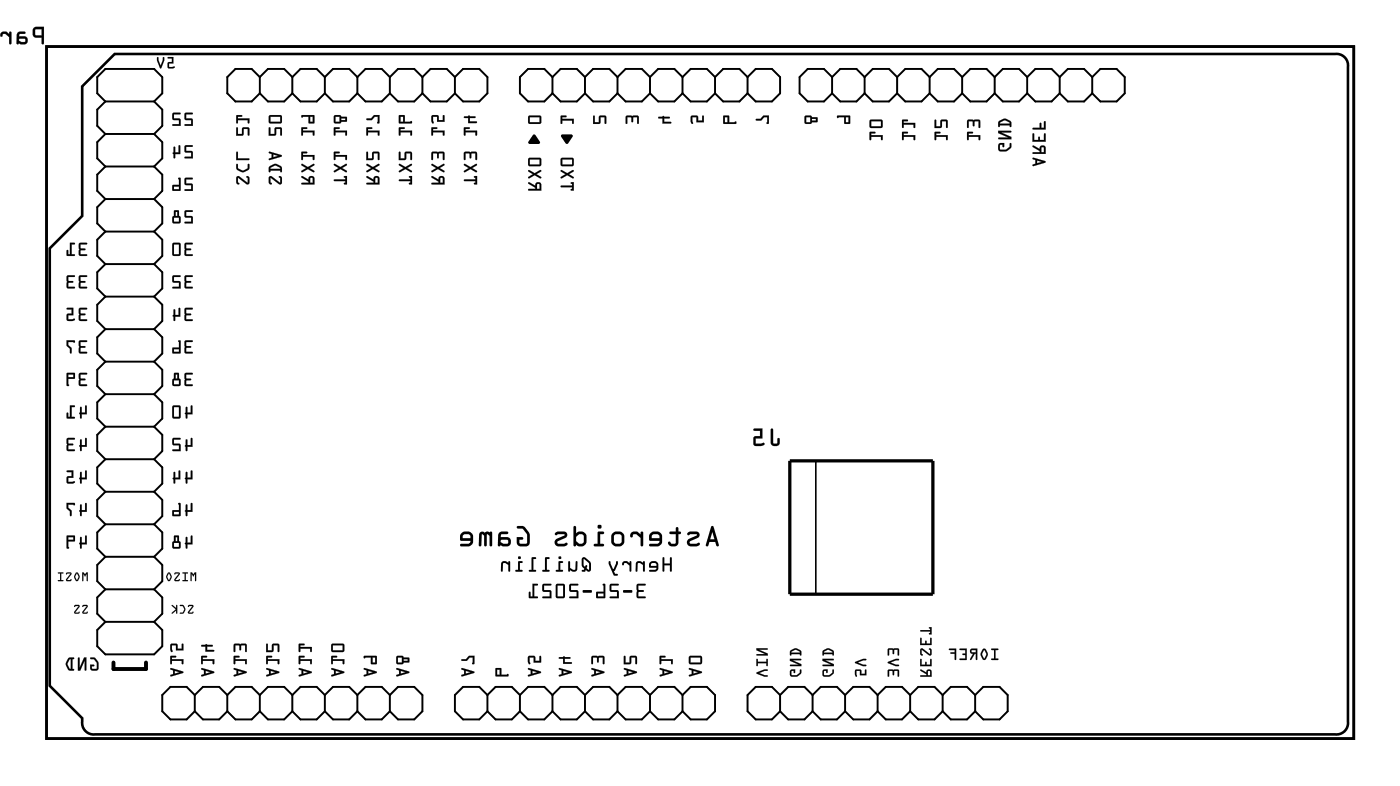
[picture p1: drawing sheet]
<svg xmlns="http://www.w3.org/2000/svg" width="109mm" height="61mm" viewBox="0 0 109 61" stroke-linecap="round" stroke-linejoin="round" font-family="sans-serif">
<path d="M3.6 3.6h102.2v54.1h-102.2zM6.4 6.7l2.6-2.5h95.3a.9 .9 0 0 1 1 1v51.2a.9 .9 0 0 1-1 1h-96.9a.96 .96 0 0 1-1-1.3l-2.5-2.5v-34.2l2.5-2.5z" fill="none" stroke="#000" stroke-width=".2"/>
<g fill="#000">
<path d="M41.6 10.5h.2l.4 .6-.1 .1h-.8v-.1zM43.8 9l.5 .1h-.1l-.3 .1v.1h.9v.3h-.1v-.2h-.8v.2l-.1 .1zM43.9 10.5h.7l.1 .1-.4 .6-.5-.5zM46.3 9l.2 .1v.4h.3v-.4l.5-.1 .1 .2v.4h-.2v-.4h-.3v.4l-.6 .1zM48.9 9.1l.9-.1 .1 .2v.4h-.1v-.4h-.3l-.1 .3-.1-.3h-.3v.4l-.1 .1zM51.4 9.1h.4h.5v.1l-.4 .1v.2h.5v.1h-.7v-.3l-.2-.1zM54 9.1l.5-.1v.4h.3l.1-.3h.1v.4h-.6v-.3h-.3v.4a.11 .11 0 0 1-.1 0 .11 .11 0 0 1 0-.1zM59.1 9.3h.3l.2-.3h.5v.6h-.2v-.4h-.2l-.3 .2h-.3z"/>
<path d="M2.6 2.2v.2v.4l.1 .1h.6v.5l.1 .1v-1.4zM2.8 2.3h.5v.5l-.5-.1zM1.4 2.5l-.1 .9 .6 .1a.31 .31 0 0 0 .3-.3 .31 .31 0 0 0-.3-.4l-.4 .1v-.1v-.1l.4-.1v-.1zM1.5 3h.4l.1 .2-.3 .1-.2-.1zM.1 2.5l-.1 .2a.11 .11 0 0 0 .1 .2 .11 .11 0 0 0 .1-.2l.2-.1 .3 .3v.5h.2v-.9h-.2v.2l-.2-.2zM-.1 2.2v1.3zM-.1 2.1v1.4z"/>
<path d="M2.6 2.2v.2v.4l.1 .1h.6l-.1 .5a.1 .1 0 0 0 .1 .1 .1 .1 0 0 0 .1-.1v-1.3h-.6zM2.6 2.2l.8-.1v1.3h-.1v-.5h-.6l-.1-.1zM2.8 2.3h.5v.5l-.5-.1zM2.8 2.3v.4l.5 .1v-.5zM1.4 2.5l-.1 .9a.09 .09 0 0 0 .1 .1 .09 .09 0 0 0 .1-.1l.4 .1a.32 .32 0 0 0 .3-.3 .32 .32 0 0 0-.3-.4h-.4v-.1h.4a.1 .1 0 0 0 .1-.1 .1 .1 0 0 0-.1-.1zM1.4 2.6l.5-.1v.1h-.4v.2v.1l.4-.1a.31 .31 0 0 1 .3 .4 .31 .31 0 0 1-.3 .3l-.6-.1zM1.5 3h.4l.1 .2-.3 .1-.2-.1zM1.5 3v.2l.2 .1 .3-.1-.1-.2zM.1 2.5l-.1 .2a.11 .11 0 0 0 .1 .2 .11 .11 0 0 0 .1-.2l.2-.1 .3 .3v.5a.1 .1 0 0 0 .1 .1 .1 .1 0 0 0 .1-.1v-.8a.1 .1 0 0 0-.1-.1 .1 .1 0 0 0-.1 .1v.1l-.2-.2zM.1 2.6l.4-.1 .2 .2v-.2h.2v.9h-.2v-.5l-.3-.3h-.2l-.1 .3zM-.1 2.2v1.3zM-.1 2.2v1.3zM-.1 2.1v1.4zM-.1 2.1v1.4z"/>
<path d="M3.6 3.6h102.2v54.1h-102.2zM3.6 3.6v54.1h102.2v-54.1z"/>
<path d="M6.2 19v.9l.1 .1h.5v-.1h-.5v-.3l.4-.1-.4-.1v-.3h.4l.1-.1zM5.5 19v.9h-.2v-.3l-.1-.1v.4l.6 .1v-.1h-.2v-.8h.2l.1-.1z"/>
<path d="M6.2 19v.9l.1 .1h.5v-.1h-.5v-.3l.4-.1-.4-.1v-.3h.4l.1-.1zM6.2 19h.6l-.1 .1h-.4v.3l.4 .1-.4 .1v.3h.5v.1h-.5l-.1-.1zM5.5 19v.9h-.2v-.3l-.1-.1v.5h.6v-.1h-.2v-.8h.2l.1-.1zM5.5 19h.3v.1h-.2v.8h.2v.1l-.6-.1v-.4l.1 .1v.3h.2z"/>
<path d="M13.1 4.5v.1h.3v.2l-.3 .1v.4h.4a.1 .1 0 0 0 .1 0 .1 .1 0 0 0 0-.1h-.4v-.2h.3v-.5zM12.3 4.5v.2l.2 .6h.1l.2-.6v-.2h-.1l-.2 .6-.1-.6z"/>
<path d="M13.1 4.5v.1h.3v.2l-.3 .1v.4l.1 .1 .4-.1v-.1h-.4v-.2h.4v-.6zM13.1 4.5h.4v.5h-.3v.2h.4a.09 .09 0 0 1 0 .1 .09 .09 0 0 1-.1 0h-.4v-.4l.3-.1v-.2h-.3zM12.3 4.5v.2l.2 .6h.1l.2-.6v-.2h-.1l-.2 .6-.1-.6zM12.3 4.5h.1l.1 .6 .2-.6h.1v.2l-.2 .6h-.1l-.2-.6z"/>
<path d="M14.4 8.8v.5l.1 .1h.4v.3h-.4l-.1 .1h.7l-.1-.5-.5-.1v-.3h.5l.1-.1zM13.5 8.8v.5l.1 .1h.4v.3h-.5v.1h.6v-.5l-.5-.1v-.3h.4l.1-.1z"/>
<path d="M14.4 11.4v.4l.1 .1h.4v.3h-.4l-.1 .1 .7 .1-.1-.6h-.5v-.3h.5l.1-.1zM13.6 11.5l-.1 .5 .1 .4 .1-.4h.4v-.6h-.1l-.1 .5h-.2v-.4z"/>
<path d="M14.4 13.9v.5l.1 .1h.4v.3h-.4l-.1 .1h.7l-.1-.5-.5-.1v-.3h.5l.1-.1zM13.9 13.9l.1 .5-.5 .1v.4h.6v-1zM13.6 14.6h.4v.2h-.4z"/>
<path d="M14.4 16.5v.4l.1 .1h.4v.3h-.4l-.1 .1h.7l-.1-.5h-.5v-.3h.5l.1-.1zM13.6 16.4v.5l-.1 .1v.4h.1h.4l.1-.4-.1-.1v-.4zM13.6 17h.4v.3h-.4zM13.7 16.6h.1v.3h-.1z"/>
<path d="M14.4 19v.9l.1 .1h.5v-.1h-.5l.1-.3 .3-.1-.3-.1-.1-.3h.5l.1-.1zM13.5 19v.9l.1 .1h.4l.1-.1v-.9h-.1zM13.6 19.1h.4v.8h-.4z"/>
<path d="M14.4 8.8v.5l.1 .1h.4v.3h-.4l-.1 .1h.7l-.1-.5-.5-.1v-.3h.5l.1-.1zM14.5 8.8h.6l-.1 .1h-.5v.4h.5l.1 .5h-.7l.1-.1h.4v-.3l-.5-.1zM13.5 8.8v.5l.1 .1h.4v.3h-.5v.1h.6v-.5l-.5-.1v-.3h.4l.1-.1zM13.5 8.8h.6l-.1 .1h-.4v.4h.5v.5h-.6v-.1h.5v-.3l-.5-.1z"/>
<path d="M14.4 11.4v.4l.1 .1h.4v.3h-.4l-.1 .1 .7 .1-.1-.6h-.5v-.3h.5l.1-.1zM14.5 11.4h.6l-.1 .1h-.5v.3h.5l.1 .6-.7-.1 .1-.1h.4v-.3l-.5-.1zM13.6 11.5v.4l-.1 .1 .1 .4 .1-.4h.4v-.6h-.2v.5h-.2v-.4zM13.6 11.5h.1v.4h.3v-.5h.1v.6h-.4l-.1 .4-.1-.4z"/>
<path d="M14.4 13.9v.5l.1 .1h.4v.3h-.4l-.1 .1h.7l-.1-.5-.5-.1v-.3h.5l.1-.1zM14.5 13.9h.6l-.1 .1h-.5v.3l.5 .1 .1 .5h-.7l.1-.1h.4v-.3l-.5-.1zM13.9 13.9l.1 .5-.5 .1v.4h.6v-1zM13.9 13.9h.2v1h-.6v-.4l.5-.1zM13.6 14.6h.4v.2h-.4zM13.6 14.6v.2h.4v-.2z"/>
<path d="M14.4 16.5v.4l.1 .1h.4v.3h-.4l-.1 .1 .7 .1-.1-.6h-.5v-.3h.5l.1-.1zM14.5 16.5h.6h-.1h-.5v.4h.5l.1 .5h-.7l.1-.1h.4v-.3l-.5-.1zM13.6 16.4v.5l-.2 .1 .1 .4 .1 .1 .4-.1 .1-.4-.1-.1v-.4zM13.6 16.4l.4 .1v.4l.1 .1-.1 .4h-.4h-.1v-.4l.1-.1zM13.6 17h.4v.3h-.4zM13.6 17v.3h.4v-.3zM13.7 16.6h.1v.3h-.1zM13.7 16.5v.4h.2v-.4z"/>
<path d="M14.4 19v.9l.1 .1h.5v-.1h-.5l.1-.3 .3-.1-.3-.1-.1-.3h.5l.1-.1zM14.5 19h.6l-.1 .1h-.5l.1 .3 .3 .1-.3 .1-.1 .3h.5v.1h-.5l-.1-.1zM13.5 19v.9l.1 .1h.4l.1-.1v-.9h-.1zM13.5 19h.5h.1v.9l-.1 .1h-.4l-.1-.1zM13.6 19.1h.4v.8h-.4zM13.6 19.1v.8h.4v-.8z"/>
<path d="M18.5 13.8v.4l.1 .2 .1-.1-.1-.1v-.3l.7 .5 .2-.1v-.4l-.1-.1h-.2l.1 .1v.4l-.6-.5zM18.5 12.8v.1a.47 .47 0 0 0 .5 .6l.5-.3v-.4h-.1l-.1 .3-.3 .2-.4-.2v-.3zM18.5 11.9v.6h1l-.1-.1h-.8v-.5zM18.5 10v.6h.5v-.5h.4v.5h.1v-.5l-.1-.2-.5 .1v.5h-.3v-.5zM18.5 9v.6h.1v-.2h.8v.2h.1v-.4h-.9v-.1h.3v-.1z"/>
<path d="M18.5 13.8l-.1 .4 .2 .2 .1-.1-.1-.1v-.3l.7 .5 .2-.1v-.4l-.1-.1h-.2l.1 .1v.4l-.6-.5zM18.5 13.8h.2l.6 .5 .1-.4-.2-.1h.2l.1 .1v.4l-.3 .1-.6-.5v.3l.1 .1-.1 .1-.1-.2zM18.5 12.8v.4l.3 .2h.3l.4-.2-.1-.4-.1 .3-.3 .2-.4-.2v-.3zM18.5 12.8h.1v.3l.4 .2 .3-.2 .1-.3h.1l-.1 .4-.4 .2a.48 .48 0 0 1-.5-.5zM18.5 11.9l-.1 .6h1.1l-.1-.1h-.8v-.5zM18.5 11.9h.1v.5h.8l.1 .1h-1zM18.5 10l-.1 .6h.6v-.5h.4v.5h.1v-.5l-.1-.2-.5 .1v.5h-.3v-.5zM18.5 10h.1v.5h.3v-.5h.5l.1 .1v.5h-.1v-.5h-.4v.5h-.5zM18.5 9v.6h.1v-.2h.8v.2h.1v-.4h-.9v-.1h.3v-.1zM18.5 9h.4v.1h-.3v.2l.9-.1v.4h-.1v-.2h-.8v.2h-.1z"/>
<path d="M21 13.8v.4l.1 .2 .1-.1-.1-.1v-.3l.7 .5 .2-.1v-.4l-.1-.1h-.1l.1 .1v.4l-.7-.5zM21.1 13l-.1 .4 .1 .1v-.2h.8l.1 .1v-.4a.6 .6 0 0 0-.9 0zM21.1 13.1l.4-.2 .4 .2v.1h-.8zM21 11.9v.1h.2v.3l-.2 .1v.1l1-.3v-.1zM21.4 12.1l.3 .1-.3 .1zM21 10v.6h.5l.1-.5h.3v.5h.1v-.5l-.1-.2-.4 .1-.1 .5h-.3v-.5zM21 9v.5l.1 .1h.8h.1v-.5l-.1-.1zM21.1 9.1h.8v.4h-.8z"/>
<path d="M21 13.8v.4l.1 .2 .1-.1-.1-.1v-.3l.7 .5 .2-.1v-.4l-.1-.1h-.1l.1 .1v.4l-.7-.5zM21 13.8h.2l.7 .5v-.4l-.1-.1h.1l.1 .1v.4l-.2 .1-.7-.5v.3l.1 .1-.1 .1-.1-.2zM21.1 13l-.1 .1v.4l.1-.2h.8v.1h.1v-.4l-.4-.2h-.2zM21.1 13l.3-.2h.2l.4 .2v.4h-.1v-.1h-.8l-.1 .1zM21.1 13.1l.4-.2 .4 .2v.1h-.8zM21.1 13.1v.1h.8v-.1l-.4-.2zM21 11.9v.1h.2v.3l-.2 .1v.1l1-.3v-.1zM21 11.9l1 .2v.1l-.9 .3-.1-.1 .2-.1v-.3h-.2zM21.4 12.1l.3 .1-.3 .1zM21.3 12.1v.2l.4-.1zM21 10v.6h.5l.1-.5h.3v.5h.1v-.5l-.1-.2-.4 .1-.1 .5h-.3v-.5zM21 10h.1v.5h.3l.1-.5h.4l.1 .1v.5h-.1v-.5h-.3l-.1 .5h-.5zM21 9v.5l.1 .1 .8 .1 .1-.1v-.5l-.1-.1zM21 9h.9l.1 .1v.5h-.1h-.8l-.1-.1zM21.1 9.1h.8v.4h-.8zM21.1 9.1v.4h.8v-.4z"/>
<path d="M23.6 13.8v.1l.5 .3v.1h-.5v.1h1v-.5a.24 .24 0 0 0-.3-.2 .24 .24 0 0 0-.2 .3zM24.2 13.9h.2v.4h-.2zM23.6 12.8v.1l.3 .2-.3 .2v.1l.4-.2 .5 .2h.1l-.4-.3 .3-.2v-.1l-.5 .2zM23.6 11.9v.6h.1v-.3h.7v.3h.2v-.4h-.9v-.1h.3v-.1zM23.6 10v.6h.1v-.3h.7v.3h.2v-.4h-.9v-.1h.3v-.1zM23.6 9v.2l.5-.1v.5h.5l-.1-.6zM24.2 9.1h.2v.4h-.2z"/>
<path d="M23.5 13.8l.1 .1 .5 .3v.1h-.5v.1h1v-.5a.24 .24 0 0 0-.3-.2 .24 .24 0 0 0-.2 .3zM23.6 13.8l.5 .2a.23 .23 0 0 1 .2-.3 .23 .23 0 0 1 .3 .2v.5h-1v-.1h.5v-.1l-.5-.3zM24.3 13.9h.1v.4h-.2zM24.2 13.9v.4h.2v-.4zM23.5 12.8l.1 .1 .3 .2-.3 .2v.2l.4-.3 .5 .3 .1-.1-.4-.3 .3-.2v-.1l-.5 .2zM23.6 12.8l.4 .3 .5-.3v.1l-.3 .2 .4 .3h-.1l-.5-.2-.4 .2v-.1l.3-.2-.3-.2zM23.5 11.9l.1 .6h.1v-.3h.7v.3h.2v-.4h-.9v-.1h.3v-.1zM23.6 11.9h.4v.1h-.3v.1h.9v.4h-.2v-.3h-.7v.3h-.1zM23.5 10l.1 .6h.1v-.3h.7v.3h.2v-.4h-.9v-.1h.3v-.1zM23.6 10h.4v.1h-.3v.1h.9v.4h-.2v-.3h-.7v.3h-.1zM23.5 9l.1 .2 .5-.1v.5h.5l-.1-.6zM23.6 9h.9l.1 .6h-.5v-.5l-.5 .1zM24.2 9.1h.2v.4h-.2zM24.2 9.1v.4h.2v-.4z"/>
<path d="M26.1 14v.1h.9l-.1 .3h.2v-.7l-.2 .1 .1 .2zM26.1 12.8v.1l.4 .2-.4 .2v.1l.5-.2 .4 .2h.1l-.4-.3 .4-.2v-.1l-.5 .2zM26.1 11.9v.6h.1v-.3h.8v.3h.1v-.4h-.9v-.1h.3v-.1zM26.1 10v.6h.1v-.3h.8v.3h.1v-.4h-.9v-.1h.3v-.1zM26.1 9v.5l.1 .1h.3l.2-.1h.4v-.4h-.4l-.2-.1zM26.2 9.1h.3v.4h-.3zM26.7 9.3h.3v.1h-.3z"/>
<path d="M26.1 14v.2l.9-.1-.1 .3h.2v-.7l-.2 .1 .1 .2zM26.1 14h.9v-.1l-.1-.1 .2-.1v.7h-.2l.1-.1v-.2h-.9zM26.1 12.8v.1l.4 .2-.4 .2v.2l.5-.3 .4 .3 .1-.1-.4-.3 .4-.2v-.1l-.5 .2zM26.1 12.8l.5 .3 .5-.3v.1l-.4 .2 .4 .3h-.1l-.4-.2-.5 .2v-.1l.4-.2-.4-.2zM26.1 11.9v.6h.1v-.3h.8v.3h.1v-.4h-.9v-.1h.3v-.1zM26.1 11.9h.4v.1h-.3v.1h.9v.4h-.1v-.3h-.8v.3h-.1zM26.1 10v.6h.1v-.3h.8v.3h.1v-.4h-.9v-.1h.3v-.1zM26.1 10h.4v.1h-.3v.1h.9v.4h-.1v-.3h-.8v.3h-.1zM26.1 9v.5l.1 .1 .3 .1 .2-.2h.4v-.4h-.4l-.2-.1zM26.1 9h.4l.1 .1h.5v.4h-.5l-.1 .1h-.3l-.1-.1zM26.2 9.1h.3v.4h-.3zM26.2 9.1v.4h.3v-.4zM26.7 9.3h.3v.1h-.3zM26.6 9.2v.2h.4v-.2z"/>
<path d="M28.6 13.8v.1l.6 .3v.1h-.5v.1h.9v-.5a.24 .24 0 0 0-.2-.2 .24 .24 0 0 0-.2 .3zM29.3 13.9h.2v.4h-.2zM28.6 12.8v.1l.4 .2-.4 .2 .1 .1 .4-.2 .4 .2h.1l-.3-.3 .3-.2v-.1l-.5 .2zM28.6 11.9v.6h.6v-.5h.3v.5h.1v-.5v-.1h-.5v.5h-.4v-.5zM28.6 10l.1 .6v-.3h.8v.3h.1v-.4h-.9v-.1h.3l.1-.1zM28.6 9.3l.1 .1h.3l.3-.3h.2v.5h.1v-.6h-.4l-.2 .2z"/>
<path d="M28.6 13.8v.1l.6 .3v.1h-.5v.1h1v-.5a.24 .24 0 0 0-.3-.2 .24 .24 0 0 0-.2 .3zM28.6 13.8l.6 .2a.23 .23 0 0 1 .2-.3 .23 .23 0 0 1 .2 .2v.5h-.9v-.1h.5v-.1l-.6-.3zM29.3 13.9h.2v.4h-.2zM29.3 13.9v.4h.2v-.4zM28.6 12.8v.1l.4 .2-.4 .2 .1 .2 .4-.3 .4 .3 .1-.1-.3-.3 .3-.2v-.1l-.5 .2zM28.6 12.8l.5 .3 .5-.3v.1l-.4 .2 .4 .3h-.1l-.4-.2-.4 .2-.1-.1 .4-.2-.4-.2zM28.6 11.9v.6h.6v-.5h.3v.5h.1l.1-.5-.1-.2-.5 .1v.5h-.4v-.5zM28.6 11.9h.1v.5h.4v-.5h.5v.1v.5h-.1v-.5h-.3v.5h-.6zM28.6 10l.1 .6v-.3h.8v.3h.1l.1-.4h-1v-.1h.3l.1-.1zM28.6 10h.5l-.1 .1h-.3v.1h.9v.4h-.1v-.3h-.8v.3zM28.6 9.3l.1 .1h.3l.3-.3h.2v.5h.1l.1-.6h-.5l-.2 .2zM28.6 9.3h.4l.2-.3h.4v.6h-.1v-.5h-.2l-.3 .3h-.3z"/>
<path d="M31.2 14v.1h.9l-.2 .3h.3v-.7l-.3 .1 .2 .2zM31.2 12.8v.1l.3 .2-.3 .2v.1l.5-.2 .4 .2h.1l-.4-.3 .4-.2-.1-.1-.4 .2zM31.2 11.9v.6h.5v-.5h.4v.5h.1v-.5l-.1-.1h-.5v.5h-.3v-.5zM31.2 10v.6h.1v-.3h.8v.3h.1v-.4h-.9v-.1h.3v-.1zM31.2 9v.6h1l-.1-.2-.5 .1v-.5zM31.3 9.1h.2v.4h-.2z"/>
<path d="M31.2 14v.2l.9-.1-.2 .3h.3v-.7l-.3 .1 .2 .2zM31.2 14h.9v-.1l-.2-.1 .3-.1v.7h-.3l.2-.1v-.2h-.9zM31.2 12.8v.1l.3 .2-.3 .2v.2l.5-.3 .4 .3 .1-.1-.4-.3 .4-.2-.1-.1-.4 .2zM31.2 12.8l.5 .3 .4-.3 .1 .1-.4 .2 .4 .3h-.1l-.4-.2-.5 .2v-.1l.3-.2-.3-.2zM31.2 11.9l-.1 .6h.6v-.5h.4v.5h.1v-.5l-.1-.2-.5 .1v.5h-.3v-.5zM31.2 11.9h.1v.5h.3v-.5h.5l.1 .1v.5h-.1v-.5h-.4v.5h-.5zM31.2 10v.6h.1v-.3h.8v.3h.1v-.4h-.9v-.1h.3v-.1zM31.2 10h.4v.1h-.3v.1h.9v.4h-.1v-.3h-.8v.3h-.1zM31.2 9v.6h1l-.1-.2v.1h-.5v-.5zM31.2 9h.4v.5h.5l.1 .1h-1zM31.3 9.1h.2v.4h-.2zM31.3 9.1v.4h.2v-.4z"/>
<path d="M33.7 13.8v.1l.6 .3v.1h-.6l.1 .1h.9v-.5a.24 .24 0 0 0-.2-.2 .24 .24 0 0 0-.2 .3zM34.4 13.9h.2v.4h-.2zM33.7 12.8v.1l.4 .2-.4 .2v.1l.5-.2 .4 .2h.1l-.4-.3 .4-.2v-.1l-.5 .2zM33.7 11.9v.6l.1-.1v-.4h.3l.1 .4 .1-.4h.3v.5h.1v-.5l-.1-.1zM33.7 10v.6h.1v-.3h.8v.3h.1v-.4h-.9v-.1h.3l.1-.1zM33.7 9v.4a.11 .11 0 0 0 0 .2 .11 .11 0 0 0 .2 0l-.1-.5h.3v.4h.6v-.5h-.1v.4h-.3l-.1-.4z"/>
<path d="M33.7 13.8v.1l.6 .3v.1h-.6l.1 .1h.9v-.5a.24 .24 0 0 0-.2-.2 .24 .24 0 0 0-.2 .3zM33.7 13.8l.6 .2a.23 .23 0 0 1 .1-.3 .23 .23 0 0 1 .3 .2v.5h-.9l-.1-.1h.6v-.1l-.6-.3zM34.4 13.9h.2v.4h-.2zM34.4 13.9v.4h.2v-.4zM33.7 12.8v.1l.4 .2-.4 .2v.2l.5-.3 .4 .3 .1-.1-.4-.3 .4-.2v-.1l-.5 .2zM33.7 12.8l.5 .3 .5-.3v.1l-.4 .2 .4 .3h-.1l-.4-.2-.5 .2v-.1l.4-.2-.4-.2zM33.7 11.9v.6l.1-.1v-.4h.3l.1 .4 .1-.4h.3v.5h.1v-.5l-.1-.2zM33.7 11.9h.9l.1 .1v.5h-.1v-.5h-.3l-.1 .4-.1-.4h-.3v.4l-.1 .1zM33.7 10v.6h.1v-.3h.8v.3h.1v-.4h-.9v-.1h.3l.1-.1zM33.7 10h.5l-.1 .1h-.3v.1h.9v.4h-.1v-.3h-.8v.3h-.1zM33.7 9v.4l.1 .2h.1l-.1-.5h.3v.4h.6v-.5h-.1v.4h-.3l-.1-.4zM33.7 9h.5l.1 .4h.3v-.4h.1v.5h-.6v-.4h-.3l.1 .5a.11 .11 0 0 1-.2 0 .11 .11 0 0 1 0-.2z"/>
<path d="M36.3 14v.1h.8l-.1 .3h.3v-.7l-.3 .1 .1 .2zM36.3 12.8v.1l.3 .2-.3 .2v.1l.4-.2 .5 .2h.1l-.4-.3 .3-.2v-.1l-.5 .2zM36.3 11.9v.6l.1-.1v-.4h.3v.4l.1-.4h.3v.5h.2v-.5l-.1-.1zM36.3 10v.6h.1v-.3h.7v.3h.2v-.4h-.9v-.1h.3v-.1zM36.3 9.1v.1h.3v.4h.7l-.1-.1h-.5v-.3h.4v-.1l-.5-.1z"/>
<path d="M36.2 14l.1 .2 .8-.1-.1 .3h.3v-.7l-.3 .1 .1 .2zM36.3 14h.8v-.1l-.1-.1 .3-.1v.7h-.3l.1-.1v-.2h-.8zM36.2 12.8l.1 .1 .3 .2-.3 .2v.2l.4-.3 .5 .3 .1-.1-.4-.3 .3-.2v-.1l-.5 .2zM36.3 12.8l.4 .3 .5-.3v.1l-.3 .2 .4 .3h-.1l-.5-.2-.4 .2v-.1l.3-.2-.3-.2zM36.3 11.9v.6l.1-.1v-.4h.3v.4l.1-.4h.3v.5h.2v-.5l-.1-.2zM36.3 11.9h.9l.1 .1v.5h-.2v-.5h-.3l-.1 .4v-.4h-.3v.4l-.1 .1zM36.2 10l.1 .6h.1v-.3h.7v.3h.2v-.4h-.9v-.1h.3v-.1zM36.3 10h.4v.1h-.3v.1h.9v.4h-.2v-.3h-.7v.3h-.1zM36.2 9.1l.1 .1h.3v.4h.7l-.1-.1h-.5v-.3h.4v-.1h-.4l-.1-.1zM36.3 9.1l.3-.1 .5 .1v.1h-.4v.3h.5l.1 .1h-.7v-.4h-.3z"/>
<path d="M41.3 14.2v.2l.5 .3v.1h-.5v.1h1v-.5a.24 .24 0 0 0-.3-.2 .24 .24 0 0 0-.2 .3zM42 14.4h.1v.4h-.2zM41.3 13.3v.1l.3 .2-.3 .2v.1l.5-.2 .4 .2h.1l-.4-.3 .3-.2v-.1l-.4 .2zM41.3 12.4v.4v.2h.8l.2-.1v-.4l-.1-.2zM41.4 12.5h.7v.3h-.7z"/>
<path d="M41.3 14.2v.2l.5 .3v.1h-.5v.1h1v-.5a.24 .24 0 0 0-.3-.2 .24 .24 0 0 0-.2 .3zM41.3 14.3l.5 .2a.23 .23 0 0 1 .2-.3 .23 .23 0 0 1 .3 .2v.5h-1v-.1h.5v-.1l-.5-.3zM42 14.4h.1v.4h-.2zM42 14.4l-.1 .4h.3v-.4zM41.3 13.3v.1l.3 .2-.3 .2v.1l.5-.2 .4 .2h.1l-.4-.3 .4-.2-.1-.1-.4 .2zM41.3 13.3l.5 .2 .4-.2v.1l-.3 .2 .4 .3h-.1l-.4-.2-.5 .2v-.1l.3-.2-.3-.2zM41.3 12.4l-.1 .4 .1 .2h.8l.2-.1v-.4l-.1-.2zM41.3 12.4l.9-.1 .1 .2v.4l-.2 .1h-.8v-.2zM41.4 12.5h.7v.3h-.7zM41.4 12.4v.5h.8v-.5z"/>
<path d="M41.3 9.1v.4v.2h.8l.2-.1v-.4l-.1-.2zM41.4 9.2h.7v.3h-.7z"/>
<path d="M41.3 9.1l-.1 .4 .1 .2h.8l.2-.1v-.4l-.1-.2zM41.3 9.1l.9-.1 .1 .2v.4l-.2 .1h-.8v-.2zM41.4 9.2h.7v.3h-.7zM41.4 9.1v.5h.8v-.5z"/>
<path d="M43.8 9v.7l.1-.1v-.2h.8v.2h.1v-.3h-.9v-.1h.3l.1-.1zM43.8 9l.5 .1h-.1h-.3v.2h.9v.3h-.1v-.2h-.8v.2l-.1 .1z"/>
<path d="M43.8 14.5l.1 .1h.8l-.1 .2 .2 .1v-.7l-.2 .1 .1 .2zM43.8 13.3v.1l.4 .2-.4 .2v.1l.5-.2 .4 .2h.1l-.4-.3 .4-.2v-.1l-.5 .2zM43.8 12.4v.4l.1 .2h.8l.1-.1v-.4l-.1-.2zM43.9 12.5h.8v.3h-.8z"/>
<path d="M43.8 14.5l.1 .1h.8l-.1 .2 .2 .1v-.7l-.2 .1 .1 .2zM43.8 14.5h.9v-.1l-.1-.1 .2-.1v.7l-.2-.1h.1v-.2h-.8zM43.8 13.3v.1l.4 .2-.4 .2v.1l.5-.2 .4 .2h.1l-.4-.3 .4-.2v-.1l-.5 .2zM43.8 13.3l.5 .2 .5-.2v.1l-.4 .2 .4 .3h-.1l-.4-.2-.5 .2v-.1l.4-.2-.4-.2zM43.8 12.4v.4l.1 .2h.8l.1-.1v-.4l-.1-.2zM43.8 12.4l.9-.1 .1 .2v.4l-.1 .1h-.8l-.1-.2zM43.9 12.5h.8v.3h-.8zM43.9 12.4v.5h.8v-.5z"/>
<path d="M46.3 9v.7l.6-.1v-.4h.3v.4h.2v-.4l-.1-.2-.5 .1v.4h-.3v-.4zM46.4 9l.1 .1v.5h.3v-.5l.5-.1 .1 .2v.4h-.2v-.5h-.3v.5l-.6 .1z"/>
<path d="M48.9 9.1v.6l.1-.1v-.4h.3l.1 .4 .1-.4h.3v.4h.1v-.4l-.1-.2zM48.9 9.1l.9-.1 .1 .2v.4h-.1v-.5l-.3 .1-.1 .3-.1-.3-.3-.1v.5l-.1 .1z"/>
<path d="M51.4 9.1v.2h.3v.4l.7-.1v-.1h-.5v-.2h.4v-.2h-.4l-.1-.1zM51.4 9.1h.4h.5v.1h-.4v.3h.5v.1h-.7l.1-.4h-.3z"/>
<path d="M54 9.1l-.1 .4 .1 .2 .1-.1v-.4h.3v.4h.6l-.1-.6-.1 .1v.3h-.3v-.4zM54 9.1l.4-.1 .1 .4h.4v-.3h.1v.4h-.6v-.4h-.3v.5a.11 .11 0 0 1-.1 0 .11 .11 0 0 1 0-.1z"/>
<path d="M56.5 9v.7l1-.1v-.1h-.5l-.1-.5zM56.6 9.2h.2v.3h-.2z"/>
<path d="M56.5 9v.7l1-.1v-.1h-.1h-.4l-.1-.5zM56.5 9h.4l.1 .6 .5-.1v.1l-1 .1zM56.6 9.2h.2v.3h-.2zM56.6 9.1v.5h.2v-.5z"/>
<path d="M59 9.3l.1 .1h.3l.3-.2h.2v.4h.2v-.6h-.5l-.2 .3zM59.1 9.3h.3l.2-.3h.5v.6h-.2v-.5h-.2l-.3 .3h-.3z"/>
<path d="M62.9 9.1l-.1 .4 .1 .2h.4l.1-.2h.5l-.1-.3h-.4l-.1-.2zM63 9.2h.3v.3h-.3zM63.4 9.3h.3v.1h-.3z"/>
<path d="M62.9 9.1l-.1 .4 .1 .2h.4l.1-.2h.5l-.1-.3h-.4l-.1-.2zM62.9 9.1l.4-.1 .1 .2h.4l.1 .3h-.5l-.1 .2h-.4l-.1-.2zM63 9.2h.3v.3h-.3zM63 9.1v.5h.3v-.5zM63.4 9.3h.3v.1h-.3zM63.4 9.3v.1h.3v-.1z"/>
<path d="M65.4 9v.2h.5l.1 .5 .4-.1v-.6zM66.1 9.2h.2v.3h-.2z"/>
<path d="M65.4 9v.2h.5l.1 .5 .4-.1v-.6zM65.4 9h1v.6l-.4 .1-.1-.6-.5 .1zM66.1 9.2h.2v.3h-.2zM66.1 9.1v.5h.2v-.5z"/>
<path d="M67.9 10.3l.1 .6 .1-.2h.7v.2h.1l.1-.3h-.9v-.2h.2l.1-.1zM68 9.4l-.1 .5 .1 .1h.8l.1-.1 .1-.4-.1-.2zM68.1 9.5h.7v.4h-.7z"/>
<path d="M67.9 10.3l.1 .7 .1-.1v-.2h.7v.2h.2v-.4l-.9 .1v-.2h.3v-.1zM67.9 10.3h.5l-.1 .1h-.3v.2h1l-.1 .3h-.1v-.2h-.8v.2zM68 9.4l-.1 .5 .1 .1h.8l.1-.1 .1-.4-.1-.2zM68 9.4h.9v.1v.4l-.1 .1h-.8l-.1-.1zM68.1 9.5h.7v.4h-.7zM68 9.5v.4h.8v-.4z"/>
<path d="M70.5 10.3v.6h.1v-.2h.8v.2h.1v-.3h-.9v-.2h.3v-.1zM70.5 9.4v.6h.1v-.3h.8v.3h.1v-.4h-.9v-.1h.3v-.1z"/>
<path d="M70.5 10.3v.7l.1-.1v-.2h.8v.2h.1v-.4l-.9 .1v-.2h.3v-.1zM70.5 10.3h.4v.1h-.3v.2h.9v.3h-.1v-.2h-.8v.2h-.1zM70.5 9.4v.6h.1v-.3h.8v.3h.1v-.4h-.9v-.1h.3v-.1zM70.5 9.4h.4v.1h-.3v.1h.9v.4h-.1v-.3h-.8v.3h-.1z"/>
<path d="M73 10.3v.6h.1v-.2h.8v.2h.1v-.3h-.9v-.2h.3l.1-.1zM73 9.4v.6h.5l.1-.5h.3v.5h.1v-.5l-.1-.2-.4 .1v.5h-.4v-.5z"/>
<path d="M73 10.3v.7l.1-.1v-.2h.8v.2h.1v-.4l-.9 .1v-.2h.3l.1-.1zM73 10.3h.5l-.1 .1h-.3v.2h.9v.3h-.1v-.2h-.8v.2h-.1zM73 9.4v.6h.5l.1-.5h.3v.5h.1v-.5v-.2l-.5 .1v.5h-.4v-.5zM73 9.4h.1v.5h.4v-.5h.4l.1 .1v.5h-.1v-.5h-.3l-.1 .5h-.5z"/>
<path d="M75.6 10.3v.6h.1v-.2h.7v.2h.2v-.3h-.9v-.2h.3v-.1zM75.6 9.4v.6l.1-.1v-.4h.3l.1 .4v-.4h.3v.5h.2v-.5l-.1-.2z"/>
<path d="M75.6 10.3v.7l.1-.1v-.2h.7v.2h.2v-.4l-.9 .1v-.2h.3v-.1zM75.6 10.3h.4v.1h-.3v.2h.9v.3h-.2v-.2h-.7v.2h-.1zM75.6 9.4v.6l.1-.1v-.4h.3l.1 .4v-.4h.3v.5h.2v-.5l-.1-.2zM75.6 9.4h.9l.1 .1v.5h-.2v-.5h-.3v.4l-.1-.4h-.3v.4l-.1 .1z"/>
<path d="M78 11.2v.4l.1 .2a.65 .65 0 0 0 .9-.6h-.1v.3l-.3 .2h-.4l-.1-.4h.2v.2h.1v-.3zM78 10.2v.2l.8 .3h-.8v.2h1v-.2l-.8-.4h.7l.1-.1zM78 9.5v.4l.1-.1h.8l.1 .1v-.4a.6 .6 0 0 0-.9-.1zM78.1 9.6l.4-.2 .3 .2 .1 .1h-.8z"/>
<path d="M78 11.2v.4l.1 .2h.5l.4-.3v-.3h-.1v.3l-.3 .2h-.4l-.1-.4h.2v.2h.1v-.3zM78 11.2h.4v.3l-.1-.2h-.2v.3l.4 .1 .4-.2v-.3h.1l-.1 .4a.68 .68 0 0 1-.9 .1zM78 10.2v.2l.8 .3h-.8v.2h1v-.2l-.8-.3h.7l.1-.2zM78 10.2h1l-.1 .1-.7 .1 .8 .3v.2h-1v-.2h.8l-.8-.3zM78 9.5v.1v.3l.1-.1h.8v.1h.1v-.4l-.4-.2h-.2zM78 9.5l.4-.2h.2l.4 .2v.4h-.1v-.1h-.8l-.1 .1zM78.1 9.6l.4-.2 .3 .2 .1 .1h-.8zM78.1 9.6v.1h.8l-.1-.2-.3-.1z"/>
<path d="M80.7 12.3v.1l.2 .1v.3l-.2 .1v.1l1-.3-.1-.1zM81 12.5l.4 .1-.4 .2zM80.7 11.4v.1l.5 .3v.1h-.5v.1h1v-.4a.24 .24 0 0 0-.3-.2 .24 .24 0 0 0-.2 .2zM81.4 11.5h.1v.4h-.2zM80.7 10.4v.7h1l-.1-.7-.1 .1v.4h-.3v-.2l-.1 .2h-.3v-.5zM80.7 10v.1h1v-.6h-.1l-.1 .5h-.2v-.4l-.1 .4z"/>
<path d="M80.7 12.3v.1l.2 .1v.3l-.2 .1v.1l1-.3-.1-.1zM80.7 12.3l.9 .3 .1 .1-1 .3v-.1l.2-.1v-.3l-.2-.1zM81 12.5l.4 .2-.4 .1zM81 12.5v.3l.4-.2zM80.7 11.4v.1l.5 .3v.1h-.5v.1h1v-.4a.24 .24 0 0 0-.3-.2 .24 .24 0 0 0-.2 .2zM80.7 11.4l.5 .2a.23 .23 0 0 1 .2-.2 .23 .23 0 0 1 .3 .2v.4h-1v-.1h.5v-.1l-.5-.3zM81.4 11.5h.1v.4h-.2zM81.4 11.5l-.1 .4h.3l-.1-.4zM80.7 10.4l-.1 .7h1.1l-.1-.7-.1 .1v.4h-.3v-.2l-.1 .2h-.3v-.5zM80.7 10.4l.1 .1v.4h.3l.1-.2v.2h.4v-.4v-.1l.1 .7h-1zM80.7 10v.1h1v-.6h-.2v.5h-.2v-.4l-.1 .1v.3zM80.7 10h.5l.1-.4v.4h.3v-.5h.1v.6h-1z"/>
<path d="M6.3 31.8l-.1 .5 .1 .4 .1-.3h.4v-.7h-.1l-.1 .5h-.2v-.4zM5.5 31.7v.9h-.2v-.3l-.1-.1v.4l.6 .1v-.1h-.2v-.8h.2l.1-.1z"/>
<path d="M6.3 34.3l-.1 .5 .1 .4 .1-.3h.4v-.6l-.1-.1-.1 .6h-.2v-.4zM5.2 34.2v.9l.1 .1h.5v-.1h-.5l.1-.3 .3-.1-.3-.1-.1-.3h.5l.1-.1z"/>
<path d="M6.3 36.9l-.1 .5 .1 .4 .1-.4h.4v-.6h-.1l-.1 .5h-.2v-.4zM5.2 36.8v.1h.4v.3h-.4v.5l.4 .1a.11 .11 0 0 0 .2-.1 .11 .11 0 0 0 0-.1h-.5v-.3h.4v-.6z"/>
<path d="M6.3 39.4l-.1 .5 .1 .4 .1-.3h.4v-.7h-.1l-.1 .5h-.2v-.4zM5.2 39.3v.4l.3 .2v.4h.1v-.4l-.3-.2v-.3l.5 .1 .1-.2z"/>
<path d="M6.3 31.8v.4l-.1 .1 .1 .4 .1-.3h.4v-.7h-.2v.5h-.2v-.4zM6.3 31.8h.1v.4h.3v-.5h.1v.7l-.4-.1-.1 .4-.1-.4zM5.5 31.7v.9h-.2v-.3l-.1-.1v.5h.6v-.1h-.2v-.8h.2l.1-.1zM5.5 31.7h.3v.1h-.2v.8h.2v.1l-.6-.1v-.4l.1 .1v.3h.2z"/>
<path d="M6.3 34.3v.5h-.1l.1 .4 .1-.3h.4v-.6l-.2-.1v.6h-.2v-.5zM6.3 34.3l.1 .1v.4h.3v-.6l.1 .1v.6h-.4l-.1 .3-.1-.4zM5.2 34.2v.9l.1 .1h.5v-.1h-.5l.1-.3 .3-.1-.3-.1-.1-.3h.5l.1-.1zM5.2 34.2h.6v.1h-.5v.3l.4 .1-.4 .1v.3h.5v.1h-.5l-.1-.1z"/>
<path d="M6.3 36.9v.4l-.1 .1 .1 .4 .1-.4h.4v-.6h-.2v.5h-.2v-.4zM6.3 36.9h.1v.4h.3v-.5h.1v.6h-.4l-.1 .4-.1-.4zM5.2 36.8v.1h.4v.3h-.4v.5l.1 .1 .5-.1v-.1h-.5v-.3h.4v-.6zM5.2 36.8l.5-.1v.6h-.4v.3h.5a.11 .11 0 0 1 0 .2 .11 .11 0 0 1-.2 0l-.4-.1v-.5h.4v-.3h-.4z"/>
<path d="M6.3 39.4v.4l-.1 .1 .1 .4 .1-.3h.4v-.7h-.2v.5h-.2v-.4zM6.3 39.4h.1v.4h.3v-.5h.1v.7h-.4l-.1 .3-.1-.4zM5.2 39.3v.4l.3 .2v.4h.1v-.4l-.3-.2v-.3l.5 .1 .1-.2zM5.2 39.3h.6v.2l-.5-.1v.3l.3 .2v.4h-.1v-.4l-.3-.2z"/>
<path d="M6.2 21.5v.9l.1 .1h.5v-.1h-.5v-.3l.4-.1-.4-.1v-.3h.4l.1-.1zM5.2 21.5v.9l.1 .1h.5v-.1h-.5l.1-.3 .3-.1-.3-.1-.1-.3h.5l.1-.1z"/>
<path d="M6.2 24.1v.9l.1 .1h.5v-.2h-.5v-.3h.4l-.4-.1v-.3h.4l.1-.1zM5.2 24.1v.1h.4v.3h-.4v.5l.4 .1a.11 .11 0 0 0 .2-.1 .11 .11 0 0 0 0-.1h-.5v-.3h.4v-.6z"/>
<path d="M6.2 26.6v.9l.1 .1h.5v-.1h-.5v-.3l.4-.1-.4-.1v-.3h.4l.1-.1zM5.2 26.6v.4l.3 .2v.4h.1v-.4l-.3-.2v-.3l.5 .1 .1-.2z"/>
<path d="M6.2 29.2v.9h.1h.5v-.1h-.5v-.3l.4-.1-.4-.1v-.2h.4l.1-.1zM5.2 29.1v1h.1h.1l-.1-.5h.5l.1-.4-.1-.1zM5.3 29.3h.4v.2h-.4z"/>
<path d="M6.2 21.5v.9l.1 .1h.5v-.1h-.5v-.3l.4-.1-.4-.1v-.3h.4l.1-.1zM6.2 21.5h.6l-.1 .1h-.4v.3l.4 .1-.4 .1v.3h.5v.1h-.5l-.1-.1zM5.2 21.5v.9l.1 .1h.5v-.1h-.5l.1-.3 .3-.1-.3-.1-.1-.3h.5l.1-.1zM5.2 21.5h.6v.1h-.5v.3l.4 .1-.4 .1v.3h.5v.1h-.5l-.1-.1z"/>
<path d="M6.2 24.1v.9l.1 .1h.5v-.2h-.5v-.3h.4l-.4-.1v-.3h.4l.1-.1zM6.2 24.1h.6l-.1 .1h-.4v.3l.4 .1h-.4v.3h.5v.2h-.5l-.1-.1zM5.2 24.1v.1h.4v.3h-.4v.5l.1 .1 .5-.1v-.1h-.5v-.3h.4v-.6zM5.2 24.1l.5-.1v.6h-.4v.3h.5a.11 .11 0 0 1 0 .2 .11 .11 0 0 1-.2 0l-.4-.1v-.5h.4v-.3h-.4z"/>
<path d="M6.2 26.6v.9l.1 .1h.5v-.1h-.5v-.3l.4-.1-.4-.1v-.3h.4l.1-.1zM6.2 26.6h.6l-.1 .1h-.4v.3l.4 .1-.4 .1v.3h.5v.1h-.5l-.1-.1zM5.2 26.6v.4l.3 .2v.4h.1v-.4l-.3-.2v-.3l.5 .1 .1-.2zM5.2 26.6h.6v.2l-.5-.1v.3l.3 .2v.4h-.1v-.4l-.3-.2z"/>
<path d="M6.2 29.2v.9l.1 .1h.5v-.2h-.5v-.3l.4-.1-.4-.1v-.2h.4l.1-.1zM6.2 29.2h.6h-.1h-.4v.4h.4l-.4 .1v.3h.5v.1h-.5h-.1zM5.2 29.1v1l.1 .1 .1-.1-.1-.1v-.4h.5l.1-.4-.1-.1zM5.2 29.1l.7 .1-.1 .4h-.5l.1 .5h-.1h-.1zM5.3 29.3h.4v.2h-.4zM5.3 29.2v.3h.4v-.3z"/>
<path d="M14.5 31.8l-.1 .5 .2 .4v-.3h.4v-.7h-.1v.5h-.3v-.4zM13.5 31.7v.9l.1 .1h.4l.1-.1v-.9h-.1zM13.6 31.8h.4v.8h-.4z"/>
<path d="M14.5 34.3l-.1 .5 .2 .4v-.3h.4v-.6l-.1-.1v.6h-.3v-.4zM13.5 34.2v.5l.1 .1h.4v.3h-.5v.1h.6v-.5l-.5-.1v-.3h.4l.1-.1z"/>
<path d="M14.5 36.9l-.1 .5 .2 .4v-.4h.4v-.6h-.1v.5h-.3v-.4zM13.6 36.9l-.1 .5 .1 .4 .1-.4h.4v-.6h-.1l-.1 .5h-.2v-.4z"/>
<path d="M14.5 39.4l-.1 .5 .2 .4v-.3h.4v-.7h-.1v.5h-.3v-.4zM13.9 39.3l.1 .5-.5 .1v.4h.6v-1zM13.6 40h.4v.2h-.4z"/>
<path d="M14.5 31.8v.4l-.1 .1 .2 .4v-.3h.4v-.7h-.1v.5h-.3v-.4zM14.5 31.8h.1v.4h.3v-.5h.1v.7l-.4-.1v.4l-.2-.4zM13.5 31.7v.9l.1 .1h.4l.1-.1v-.9h-.1zM13.5 31.7h.5h.1v.9l-.1 .1h-.4l-.1-.1zM13.6 31.8h.4v.8h-.4zM13.6 31.8v.8h.4v-.8z"/>
<path d="M14.5 34.3v.5h-.1l.2 .4v-.3h.4v-.6l-.1-.1v.6h-.3v-.5zM14.5 34.3l.1 .1v.4h.3v-.6l.1 .1v.6h-.4v.3l-.2-.4zM13.5 34.2v.5l.1 .1h.4v.3h-.5v.1h.6v-.5l-.5-.1v-.3h.4l.1-.1zM13.5 34.2h.6l-.1 .1h-.4v.4h.5v.5h-.6v-.1h.5v-.3l-.5-.1z"/>
<path d="M14.5 36.9v.4l-.1 .1 .2 .4v-.4h.4v-.6h-.1v.5h-.3v-.4zM14.5 36.9h.1v.4h.3v-.5h.1v.6h-.4v.4l-.2-.4zM13.6 36.9v.4l-.1 .1 .1 .4 .1-.4h.4v-.6h-.2v.5h-.2v-.4zM13.6 36.9h.1v.4h.3v-.5h.1v.6h-.4l-.1 .4-.1-.4z"/>
<path d="M14.5 39.4v.4l-.1 .1 .2 .4v-.3h.4v-.7h-.1v.5h-.3v-.4zM14.5 39.4h.1v.4h.3v-.5h.1v.7h-.4v.3l-.2-.4zM13.9 39.3l.1 .5-.5 .1v.4h.6v-1zM13.9 39.3h.2v1h-.6v-.4l.5-.1zM13.6 40h.4v.2h-.4zM13.6 40v.2h.4v-.2z"/>
<path d="M14.4 21.5v.9l.1 .1h.5v-.1h-.5l.1-.3 .3-.1-.3-.1-.1-.3h.5l.1-.1zM13.5 21.5v.5l.1 .1h.4v.3h-.5v.1h.6v-.5l-.5-.1v-.3h.4l.1-.1z"/>
<path d="M14.4 24.1v.9l.1 .1h.5v-.2h-.5l.1-.3h.3l-.3-.1-.1-.3h.5l.1-.1zM13.6 24.2l-.1 .5 .1 .4 .1-.4h.4v-.6h-.1l-.1 .5h-.2v-.4z"/>
<path d="M14.4 26.6v.9l.1 .1h.5v-.1h-.5l.1-.3 .3-.1-.3-.1-.1-.3h.5l.1-.1zM13.9 26.6l.1 .5-.5 .1v.4h.6v-1zM13.6 27.3h.4v.2h-.4z"/>
<path d="M14.4 29.2v.9h.1h.5v-.1h-.5l.1-.3 .3-.1-.3-.1-.1-.2h.5l.1-.1zM13.6 29.1v.5l-.1 .1v.4h.1h.4l.1-.4-.1-.1v-.4zM13.6 29.7h.4v.3h-.4zM13.7 29.3h.1v.3h-.1z"/>
<path d="M14.4 21.5v.9l.1 .1h.5v-.1h-.5l.1-.3 .3-.1-.3-.1-.1-.3h.5l.1-.1zM14.5 21.5h.6l-.1 .1h-.5l.1 .3 .3 .1-.3 .1-.1 .3h.5v.1h-.5l-.1-.1zM13.5 21.5v.5l.1 .1h.4v.3h-.5v.1h.6v-.5l-.5-.1v-.3h.4l.1-.1zM13.5 21.5h.6l-.1 .1h-.4v.4h.5v.5h-.6v-.1h.5v-.3l-.5-.1z"/>
<path d="M14.4 24.1v.9l.1 .1h.5v-.2h-.5l.1-.3h.3l-.3-.1-.1-.3h.5l.1-.1zM14.5 24.1h.6l-.1 .1h-.5l.1 .3 .3 .1h-.3l-.1 .3h.5v.2h-.5l-.1-.1zM13.6 24.2v.4l-.1 .1 .1 .4 .1-.4h.4v-.6h-.2v.5h-.2v-.4zM13.6 24.2h.1v.4h.3v-.5h.1v.6h-.4l-.1 .4-.1-.4z"/>
<path d="M14.4 26.6v.9l.1 .1h.5v-.1h-.5l.1-.3 .3-.1-.3-.1-.1-.3h.5l.1-.1zM14.5 26.6h.6l-.1 .1h-.5l.1 .3 .3 .1-.3 .1-.1 .3h.5v.1h-.5l-.1-.1zM13.9 26.6l.1 .5-.5 .1v.4h.6v-1zM13.9 26.6h.2v1h-.6v-.4l.5-.1zM13.6 27.3h.4v.2h-.4zM13.6 27.3v.2h.4v-.2z"/>
<path d="M14.4 29.2v.9l.1 .1h.5v-.2h-.5l.1-.3 .3-.1-.3-.1-.1-.2h.5l.1-.1zM14.5 29.2h.6h-.1h-.5l.1 .4h.3l-.3 .1-.1 .3h.5v.1h-.5h-.1zM13.6 29.1v.5l-.2 .1 .1 .4 .1 .1 .4-.1 .1-.4-.1-.1v-.4zM13.6 29.1l.4 .1v.4l.1 .1-.1 .4h-.4h-.1v-.4l.1-.1zM13.6 29.7h.4v.3h-.4zM13.6 29.7v.3h.4v-.3zM13.7 29.3h.1v.3h-.1zM13.7 29.2v.4h.2v-.4z"/>
<path d="M60.2 33.5v1.1a.36 .36 0 0 0 .4 .2 .36 .36 0 0 0 .3-.2v-.3l-.1-.1-.1 .1v.3h-.3v-1zM58.9 33.5v.1h.5v.5h-.5v.6l.1 .1h.4a.15 .15 0 0 0 .2 0 .15 .15 0 0 0 0-.2l-.6 .1v-.5h.5v-.7z"/>
<path d="M60.2 33.5v1.1a.37 .37 0 0 0 .4 .2 .37 .37 0 0 0 .3-.2v-.3a.1 .1 0 0 0-.1-.1 .1 .1 0 0 0-.1 .1v.3h-.3v-1zM60.2 33.5l.2 .1v1h.3l.1-.4 .1 .1v.3a.35 .35 0 0 1-.3 .2 .35 .35 0 0 1-.4-.2zM58.9 33.5v.1h.5v.5h-.5v.6l.1 .1h.7a.1 .1 0 0 0 0-.2 .1 .1 0 0 0-.1 0l-.6 .1v-.5h.6v-.7zM58.9 33.5h.6v.7h-.5v.5l.6-.1h.1v.1l-.7 .1-.1-.1v-.6h.5v-.5h-.5z"/>
<path d="M6.3 41.9l-.1 .5 .1 .4 .1-.3h.4v-.6h-.1l-.1 .5h-.2v-.4zM5.2 41.8v1h.1h.1l-.1-.5h.5l.1-.4-.1-.1zM5.3 42h.4v.2h-.4z"/>
<path d="M6.3 41.9v.5h-.1l.1 .5 .1-.4h.4v-.6h-.2v.5h-.2v-.4zM6.3 42h.1v.4h.3v-.5h.1v.6h-.4l-.1 .3-.1-.4zM5.2 41.8v1l.1 .1 .1-.1-.1-.1v-.4h.5l.1-.4-.1-.1zM5.2 41.8l.7 .1-.1 .4h-.5l.1 .5h-.1h-.1zM5.3 42h.4v.2h-.4zM5.3 41.9v.3h.4v-.3z"/>
<path d="M6.4 44.7v.7l.1-.1v-.5l.1 .2 .2-.2v.6l.1-.7h-.2l-.1 .2-.1-.2zM5.9 44.7l-.1 .4 .1 .3h.1l.2-.4-.1-.3zM6 44.8l.1 .2-.1 .3-.1-.3zM5.2 44.7v.2l.3-.1-.3 .5 .3 .1 .1-.2-.4 .1 .4-.5zM4.5 44.7l.2 .1v.5l-.2 .1h.4v-.1h-.1v-.5l.2-.1z"/>
<path d="M6.5 47.3l-.1 .1 .4-.1-.4 .6h.4v-.1h-.3l.4-.5zM5.8 47.3v.1l.3-.1-.3 .6h.4v-.1h-.3l.3-.5z"/>
<path d="M6.4 44.7v.7l.1-.1v-.5l.1 .2 .2-.2v.5v.1l.1-.7h-.2l-.1 .2-.1-.2zM6.4 44.7h.1l.1 .2 .1-.2h.2l-.1 .7v-.6l-.2 .2-.1-.2v.5l-.1 .1zM5.9 44.7l-.1 .4 .1 .3h.1l.2-.4-.1-.3zM5.9 44.7h.2l.1 .3-.2 .4-.1-.1-.1-.2zM6 44.8l.1 .2-.1 .3-.1-.3zM6 44.8l-.1 .2 .1 .3 .1-.3zM5.2 44.7v.2l.3-.1-.3 .5 .3 .1 .1-.2-.4 .1 .4-.5zM5.2 44.7l.4 .1-.4 .5 .4-.1-.1 .2-.3-.1 .3-.5-.3 .1zM4.5 44.7v.1h.2v.5l-.2 .1h.4v-.1h-.1v-.5l.2-.1zM4.5 44.7h.4l-.1 .1v.5h.1v.1h-.4l.2-.1v-.5z"/>
<path d="M6.5 47.3l-.1 .1 .4-.1-.4 .6h.4v-.1h-.3l.4-.5zM6.5 47.3h.3l-.3 .5h.3v.1h-.4l.4-.6-.3 .1zM5.8 47.3v.1l.3-.1-.3 .6h.4v-.1h-.3l.3-.5zM5.8 47.3h.4l-.3 .5h.3v.1h-.4l.3-.6-.3 .1z"/>
<path d="M7.1 51.4v.1h.3l.2 .3-.1 .4h-.3v-.2h.1l.1-.1h-.4l.1 .4 .4 .1 .2-.1a.65 .65 0 0 0-.6-1zM6.1 51.4v1h.2l.3-.8v.7l.1 .1v-1.1h-.1l-.4 .8v-.7zM5.3 51.4a.61 .61 0 0 0 0 .9l.4 .1 .1-.1-.1-.1v-.7l.1-.1zM5.4 51.5h.1v.7h-.1l-.1-.3z"/>
<path d="M7.1 51.4v.1h.2l.2 .2 .1 .5h-.4v-.2h.1l.1-.1h-.4v.4l.2 .1h.4l.1-.2v-.5l-.3-.3zM7.1 51.4h.4a.68 .68 0 0 1 .1 1h-.4l-.1-.2-.1-.3h.4l-.2 .1v.2h.4l-.1-.5-.2-.2h-.2zM6.1 51.4v1h.2l.3-.8v.7l.1 .1 .1-1.1h-.2l-.4 .8v-.7zM6.1 51.4h.1v.7l.4-.8h.1v1.1l-.1-.1v-.7l-.3 .8h-.2zM5.3 51.4l-.2 .4 .1 .2 .2 .3 .4 .1v-.1l-.1-.1v-.7l.1-.1-.3-.1zM5.3 51.4h.5l-.1 .1v.7l.1 .1v.1l-.4-.1-.2-.3v-.3zM5.5 51.5v.7h-.1l-.1-.3zM5.4 51.5l-.1 .4 .1 .3h.1v-.7z"/>
<path d="M13.3 52.2v.1l.2 .1v.2l-.2 .1v.1l1-.3v-.1zM13.7 52.4l.3 .1-.3 .1zM13.3 51.2v.7l.1-.1v-.2h.8v.2h.1v-.3h-.9v-.1l.3-.1h.1zM13.3 50.3v.4a.11 .11 0 0 0 0 .2 .11 .11 0 0 0 .2-.1l-.1-.4h.3v.4h.6v-.5h-.1v.4h-.3l-.1-.4z"/>
<path d="M13.3 52.2v.1l.2 .1v.2l-.2 .1v.1l1-.3v-.1zM13.3 52.2l1 .2v.1l-.9 .3-.1-.1h.2v-.4h-.2zM13.7 52.4l.3 .1-.3 .1zM13.6 52.4v.2l.4-.1zM13.3 51.2v.7l.1-.1v-.2h.8v.2h.1v-.3h-.9v-.1h.3l.1-.1zM13.3 51.2l.5 .1h-.1h-.3v.2h.9v.3h-.1v-.2h-.8v.2l-.1 .1zM13.3 50.3v.4l.1 .2h.1l-.1-.5h.3v.4h.6v-.5h-.1v.4h-.3l-.1-.4zM13.3 50.3h.5l.1 .4h.3v-.4h.1v.5h-.6l.1-.4h-.4l.1 .4a.11 .11 0 0 1-.2 .1 .11 .11 0 0 1 0-.2z"/>
<path d="M14.5 41.9l-.1 .5 .2 .4v-.3h.4v-.6h-.1v.5h-.3v-.4zM13.6 41.8v.5l-.1 .1v.4h.1h.4l.1-.4-.1-.1v-.4zM13.6 42.4h.4v.3h-.4zM13.7 42h.1v.3h-.1z"/>
<path d="M14.5 41.9v.5h-.1l.2 .5v-.4h.4v-.6h-.1v.5h-.3v-.4zM14.5 42h.1v.4h.3v-.5h.1v.6h-.4v.3l-.2-.4zM13.6 41.8v.5l-.2 .1 .1 .4 .1 .1 .4-.1 .1-.4-.1-.1v-.4zM13.6 41.8l.4 .1v.4l.1 .1-.1 .4h-.4h-.1v-.4l.1-.1zM13.6 42.4h.4v.3h-.4zM13.6 42.4v.3h.4v-.3zM13.7 42h.1v.3h-.1zM13.7 41.9v.4h.2v-.4z"/>
<path d="M14.7 47.3v.1l.3-.1-.3 .6h.3l.1-.1h-.3l.3-.5zM14.1 47.3h.2l.1 .3-.1 .2h-.2v.1a.31 .31 0 0 0 .4-.3l-.2-.3zM13.4 47.3l.3 .3-.3 .3 .4-.2v.2v-.6v.2z"/>
<path d="M14.7 47.3v.1l.3-.1-.3 .6h.3l.1-.1h-.3l.3-.5zM14.7 47.3h.4l-.3 .5h.3l-.1 .1h-.3l.3-.6-.3 .1zM14.1 47.3h.2l.1 .3-.1 .2-.3 .1h.3l.2-.4-.2-.2zM14.1 47.3h.2l.2 .3a.3 .3 0 0 1-.4 .3v-.1h.2l.1-.2-.1-.3zM13.4 47.3l.3 .3-.3 .3 .4-.2v.2v-.6v.2zM13.4 47.3l.4 .2v-.2v.6v-.2l-.4 .2 .3-.3z"/>
<path d="M14.9 44.7v.7l.1-.1v-.5l.1 .2 .1-.2 .1 .6v-.7h-.1l-.1 .2-.1-.2zM14.3 44.7l.1 .1v.5l-.1 .1h.4v-.1h-.2v-.5l.2-.1zM13.6 44.7v.2l.4-.1-.4 .5 .4 .1v-.2l-.3 .1 .3-.5zM13.1 44.7l-.1 .4 .1 .3h.1l.2-.4-.1-.3zM13.2 44.8l.1 .2-.1 .3-.1-.3z"/>
<path d="M14.9 44.7v.7l.1-.1v-.5l.1 .2 .1-.2v.5l.1 .1v-.7h-.1l-.1 .2-.1-.2zM14.9 44.7h.1l.1 .2 .1-.2h.1v.7l-.1-.6-.1 .2-.1-.2v.5l-.1 .1zM14.3 44.7v.1h.1v.5l-.2 .1h.5v-.1h-.2v-.5l.2-.1zM14.3 44.7h.4l-.2 .1v.5h.2v.1h-.4l.1-.1v-.5zM13.6 44.7v.2l.4-.1-.4 .5 .4 .1v-.2l-.3 .1 .3-.5zM13.7 44.7l.3 .1-.3 .5 .3-.1v.2l-.4-.1 .4-.5-.4 .1zM13.1 44.7l-.1 .4 .1 .3h.1l.2-.4-.1-.3zM13.1 44.7h.2l.1 .3-.2 .4-.1-.1-.1-.2zM13.2 44.8l.1 .2-.1 .3-.1-.3zM13.2 44.8l-.1 .2 .1 .3 .1-.3z"/>
<path d="M15.7 52.2v.1l.2 .1v.2l-.2 .1 .1 .1 .9-.3v-.1zM16.1 52.4l.3 .1-.3 .1zM15.7 51.2l.1 .7v-.1v-.2h.8v.2h.1v-.3h-.9v-.1l.3-.1h.1zM15.7 50.4l.1 .1h.2v.4l.7-.1h-.5v-.3h.4v-.1l-.5-.1z"/>
<path d="M15.7 52.2v.1l.2 .1v.2l-.2 .1v.1l1-.3v-.1zM15.7 52.2l1 .2v.1l-.9 .3-.1-.1h.2v-.4h-.1zM16.1 52.4l.3 .1-.3 .1zM16.1 52.4v.2l.4-.1zM15.7 51.2v.7l.1-.1v-.2h.8v.2h.1v-.3h-.9v-.1h.3l.1-.1zM15.7 51.2l.5 .1h-.1h-.3v.2h.9v.3h-.1v-.2h-.8v.2v.1zM15.7 50.4v.1h.3v.4h.7v-.1h-.5v-.3h.4v-.1h-.4l-.1-.1zM15.7 50.4l.4-.1 .5 .1v.1h-.4v.3h.5l-.7 .1 .1-.4h-.3z"/>
<path d="M18.3 52.2v.1l.2 .1v.2l-.2 .1v.1l1-.3-.1-.1zM18.6 52.4l.4 .1-.4 .1zM18.3 51.2v.7l.1-.1v-.2h.7l.1 .2h.1v-.3h-.9v-.1l.3-.1zM18.3 50.3v.6h.1v-.5h.3l.1 .4 .1-.4h.2l.1 .5h.1v-.5l-.1-.1z"/>
<path d="M18.3 52.2v.1l.2 .1v.2l-.2 .1v.1l1-.3-.1-.1zM18.3 52.2l.9 .2 .1 .1-1 .3v-.1h.2v-.4h-.2zM18.6 52.4l.4 .1-.4 .1zM18.6 52.4v.2l.4-.1zM18.3 51.2v.7l.1-.1v-.2h.7v.2h.2v-.3h-.9v-.1h.3v-.1zM18.3 51.2l.4 .1h-.3v.2h.9v.3h-.1v-.2h-.8v.2l-.1 .1zM18.3 50.3v.6h.1v-.5h.3l.1 .4 .1-.4h.2v.5h.2v-.5l-.1-.1zM18.3 50.3h.9l.1 .1v.5h-.1v-.5h-.4v.4l-.1-.4h-.3v.5h-.1z"/>
<path d="M20.8 52.2v.1l.2 .1v.2l-.2 .1v.1l1-.3v-.1zM21.1 52.4l.4 .1-.4 .1zM20.8 51.2v.7l.1-.1v-.2h.8v.2h.1v-.3h-.9v-.1l.3-.1h.1zM20.8 50.3v.6h.5l.1-.5h.3v.5h.1v-.5l-.1-.1h-.4l-.1 .5h-.3v-.5z"/>
<path d="M20.8 52.2v.1l.2 .1v.2l-.2 .1v.1l1-.3v-.1zM20.8 52.2l1 .2v.1l-.9 .3-.1-.1h.2v-.4h-.2zM21.1 52.4l.4 .1-.4 .1zM21.1 52.4v.2l.4-.1zM20.8 51.2v.7l.1-.1v-.2h.8v.2h.1v-.3h-.9v-.1h.3l.1-.1zM20.8 51.2l.4 .1h-.3v.2h.9v.3h-.1v-.2h-.8v.2l-.1 .1zM20.8 50.3v.6h.5l.1-.5h.3v.5h.1v-.5l-.1-.1h-.4l-.1 .5h-.3v-.5zM20.8 50.3h.1v.5h.3l.1-.5h.4l.1 .1v.5h-.1v-.5h-.3l-.1 .5h-.5z"/>
<path d="M23.3 52.2l.1 .1 .2 .1v.2l-.2 .1v.1l1-.3-.1-.1zM23.7 52.4l.4 .1-.4 .1zM23.3 51.2l.1 .7 .1-.1v-.2h.7v.2h.2v-.3h-.9v-.1l.3-.1zM23.3 50.3l.1 .6h.1v-.2h.7v.2h.2v-.4h-.9v-.1h.3v-.1z"/>
<path d="M23.3 52.2l.1 .1 .2 .1v.2l-.3 .1 .1 .1 1-.3-.1-.1zM23.4 52.2l.9 .2 .1 .1-1 .3-.1-.1h.3v-.4h-.2zM23.7 52.4l.4 .1-.4 .1zM23.7 52.4v.2l.4-.1zM23.3 51.2l.1 .7 .1-.1v-.2h.7v.2h.2v-.3h-.9v-.1h.3v-.1zM23.4 51.2l.4 .1h-.3v.2h.9v.3h-.2v-.2h-.7v.2l-.1 .1zM23.3 50.3l.1 .6h.1v-.2h.7v.2h.2v-.4h-.9v-.1h.3v-.1zM23.4 50.3h.4v.1h-.3v.1h.9v.4h-.2v-.2h-.7v.2h-.1z"/>
<path d="M25.9 52.2v.1l.2 .1v.2l-.2 .1v.1l1-.3v-.1zM26.2 52.4l.4 .1-.4 .1zM25.9 51.2v.7l.1-.1v-.2h.8v.2h.1v-.3h-.9v-.1l.3-.1zM25.9 50.3v.5l.1 .1h.8l.1-.1v-.4l-.1-.1zM26 50.4h.8v.4h-.8z"/>
<path d="M25.9 52.2v.1l.2 .1v.2l-.2 .1v.1l1-.3v-.1zM25.9 52.2l1 .2v.1l-1 .3v-.1h.2v-.4h-.2zM26.2 52.4l.4 .1-.4 .1zM26.2 52.4v.2l.4-.1zM25.9 51.2v.7l.1-.1v-.2h.8v.2h.1v-.3h-.9v-.1h.3v-.1zM25.9 51.2l.4 .1h-.3v.2h.9v.3h-.1v-.2h-.8v.2l-.1 .1zM25.9 50.3v.5v.1h.9l.1-.1v-.4l-.1-.1zM25.9 50.3h.9l.1 .1v.4l-.1 .1h-.8l-.1-.1zM26 50.4h.8v.4h-.8zM26 50.4v.4h.8v-.4z"/>
<path d="M28.4 52.2v.1l.2 .1v.2l-.2 .1 .1 .1 .9-.3v-.1zM28.8 52.4l.3 .1-.3 .1zM28.4 51.2l.1 .2h.5v.5l.4-.1v-.6zM29.1 51.4h.2v.3h-.2z"/>
<path d="M28.4 52.2v.1l.2 .1v.2l-.2 .1v.1l1-.3v-.1zM28.4 52.2l1 .2v.1l-.9 .3-.1-.1h.2v-.4h-.1zM28.8 52.4l.3 .1-.3 .1zM28.8 52.4v.2l.4-.1zM28.4 51.2v.2h.6v.5l.4-.1v-.6zM28.4 51.2h1v.6l-.4 .1v-.6l-.5 .1zM29.1 51.4h.2v.3h-.2zM29.1 51.3v.4h.2v-.4z"/>
<path d="M31 52.2v.1l.2 .1v.2l-.2 .1v.1l1-.3-.1-.1zM31.3 52.4l.4 .1-.4 .1zM31 51.3l-.1 .4 .1 .2h.4l.1-.2h.5l-.1-.3h-.4l-.1-.2zM31.1 51.4h.3v.3h-.3zM31.5 51.5h.3v.1h-.3z"/>
<path d="M31 52.2v.1l.2 .1v.2l-.2 .1v.1l1-.3-.1-.1zM31 52.2l.9 .2 .1 .1-1 .3v-.1h.2v-.4h-.2zM31.3 52.4l.4 .1-.4 .1zM31.3 52.4v.2l.4-.1zM31 51.3l-.1 .4 .1 .2h.4l.1-.2h.5l-.1-.4-.4 .1-.1-.2zM31 51.3l.4-.1 .1 .2h.4l.1 .3h-.5l-.1 .2h-.4v-.2zM31.1 51.4h.3v.3h-.3zM31.1 51.3v.4h.3v-.4zM31.5 51.5h.3v.1h-.3zM31.5 51.5v.1h.4v-.1z"/>
<path d="M36 52.2l.1 .1 .2 .1v.2l-.2 .1v.1l1-.3-.1-.1zM36.4 52.4l.4 .1-.4 .1zM36 51.5l.1 .1h.3l.3-.2h.2v.4h.2v-.6h-.5l-.2 .3z"/>
<path d="M36 52.2l.1 .1 .2 .1v.2l-.3 .1 .1 .1 1-.3-.1-.1zM36.1 52.2l.9 .2 .1 .1-1 .3-.1-.1h.3v-.4h-.2zM36.4 52.4l.4 .1-.4 .1zM36.4 52.4v.2l.4-.1zM36 51.5l.1 .1h.3l.3-.2h.2v.4h.2v-.6h-.5l-.2 .3zM36.1 51.5h.3l.2-.3h.5l-.1 .6h-.1v-.5h-.2l-.3 .3h-.3z"/>
<path d="M38.7 52.2v.6h1v-.2l-.5 .1-.1-.5zM38.8 52.3h.2v.4h-.2z"/>
<path d="M38.7 52.2v.6h1v-.2l-.1 .1h-.4l-.1-.5zM38.7 52.2h.4l.1 .5 .5-.1v.2h-1zM38.8 52.3h.2v.4h-.2zM38.8 52.3v.4h.2v-.4z"/>
<path d="M41.3 52.2v.1l.2 .1v.2l-.2 .1v.1l1-.3-.1-.1zM41.6 52.4l.4 .1-.4 .1zM41.3 51.3l-.1 .4a.11 .11 0 0 0 .1 .1 .11 .11 0 0 0 .1 0v-.4h.3v.3h.6v-.4h-.2v.3h-.3l-.1-.4z"/>
<path d="M41.3 52.2v.1l.2 .1v.2l-.3 .1 .1 .1 1-.3-.1-.1zM41.3 52.2l.9 .2 .1 .1-1 .3v-.1h.2v-.4h-.2zM41.6 52.4l.4 .1-.4 .1zM41.6 52.4v.2l.4-.1zM41.3 51.3l-.1 .4 .1 .2 .1-.1v-.4h.3v.4h.6l-.1-.6-.1 .1v.3h-.3l-.1-.4zM41.3 51.3l.4-.1 .1 .4h.3v-.3h.2v.4h-.6v-.4h-.3v.5a.11 .11 0 0 1-.1 0 .11 .11 0 0 1-.1-.1z"/>
<path d="M43.7 52.2v.1l.2 .1v.2l-.2 .1v.1l1-.3-.1-.1zM44 52.4l.4 .1-.4 .1zM43.7 51.3v.1h.3v.4h.7l-.1-.1h-.5v-.3h.4v-.1l-.4-.1z"/>
<path d="M43.7 52.2v.1l.2 .1v.2l-.2 .1v.1l1-.3-.1-.1zM43.7 52.2l.9 .2 .1 .1-1 .3v-.1h.2v-.4h-.2zM44 52.4l.4 .1-.4 .1zM44 52.4v.2l.4-.1zM43.7 51.3v.2l.3-.1v.5l.7-.1-.1-.1h-.5v-.3l.4 .1v-.2h-.4v-.1zM43.7 51.3h.4h.4v.1h-.4v.3h.5l.1 .1h-.7v-.4h-.3z"/>
<path d="M46.2 52.2v.1l.2 .1v.2l-.2 .1v.1l1-.3v-.1zM46.5 52.4l.4 .1-.4 .1zM46.2 51.3v.6l.1-.1v-.4h.3l.1 .3 .1-.3h.3v.4h.1v-.4l-.1-.2z"/>
<path d="M46.2 52.2v.1l.2 .1v.2l-.2 .1v.1l1-.3v-.1zM46.2 52.2l1 .2v.1l-.9 .3-.1-.1h.2v-.4h-.2zM46.5 52.4l.4 .1-.4 .1zM46.5 52.4v.2l.4-.1zM46.2 51.3v.6l.1-.1v-.4h.3l.1 .4 .1-.4h.3v.4h.1v-.4l-.1-.2zM46.2 51.3l.9-.1 .1 .2v.4h-.1v-.5l-.3 .1-.1 .3-.1-.3-.3-.1v.5l-.1 .1z"/>
<path d="M48.7 52.2l.1 .1 .2 .1v.2l-.2 .1v.1l1-.3-.1-.1zM49.1 52.4l.4 .1-.4 .1zM48.7 51.2v.7l.6-.1v-.4h.3v.4h.2v-.4l-.1-.2-.5 .1v.4h-.3v-.4z"/>
<path d="M48.7 52.2l.1 .1 .2 .1v.2l-.3 .1 .1 .1 1-.3-.1-.1zM48.8 52.2l.9 .2 .1 .1-1 .3-.1-.1h.3v-.4h-.2zM49.1 52.4l.4 .1-.4 .1zM49.1 52.4v.2l.4-.1zM48.7 51.2v.7l.6-.1v-.4h.3v.4h.2v-.4l-.1-.2-.5 .1v.4h-.3v-.4zM48.8 51.2l.1 .1v.4h.3v-.4l.5-.1 .1 .2-.1 .4h-.1v-.5h-.3v.5l-.6 .1z"/>
<path d="M49.8 45.6l-.1 1 .2 .1h.5v-.1h-.5v-.4h.4l-.4-.1v-.4h.5v-.1zM49.8 45.6h.6v.1h-.5v.4l.4 .1-.4 .1v.3h.5v.1h-.5l-.2-.1zM48.7 46.1v.2h.6l.1-.1-.1-.1zM48.7 46.1h.6l.1 .1-.1 .1h-.6zM47.7 45.6l-.1 .5 .2 .1h.4v.4h-.5l-.1 .1h.7v-.6h-.5v-.4h.5v-.1zM47.7 45.6h.6v.1h-.5v.4h.5v.6h-.7l.1-.1h.5v-.4h-.4l-.2-.1zM47.1 45.6v.6h-.5v.5h.7v-1zM47.1 45.6l.2 .1v1h-.7v-.5h.5zM46.7 46.4h.4v.2h-.4zM46.7 46.4v.2h.4v-.2zM45.5 46.1l.1 .2h.6v-.1v-.1zM45.5 46.1h.7v.1v.1h-.6zM44.5 45.6v.5l.1 .1h.4v.4h-.5v.1h.7l-.1-.6h-.5v-.4h.5l.1-.1zM44.5 45.6h.7l-.1 .1h-.5v.4h.5l.1 .6h-.7v-.1h.5v-.4h-.4l-.1-.1zM43.5 45.6l-.1 1 .2 .1h.4l.1-.1v-.9l-.1-.1zM43.4 45.6h.6l.1 .1v.9l-.1 .1h-.4l-.2-.1zM43.6 45.7h.4v.9h-.4zM43.6 45.7v.9h.4v-.9zM42.4 45.6v.5l.1 .1h.4v.4h-.5v.1h.7l-.1-.6h-.5v-.4h.5l.1-.1zM42.4 45.6h.7l-.1 .1h-.5v.4h.5l.1 .6h-.7v-.1h.5v-.4h-.4l-.1-.1zM41.6 45.6v1h-.2v-.3l-.1-.1v.5h.7v-.1h-.3v-.9h.3v-.1zM41.6 45.6h.4v.1h-.3v.9h.3v.1h-.7v-.5h.1v.4h.2z"/>
<path d="M49.8 45.6l-.1 1 .2 .1h.5v-.1h-.5v-.4h.4l-.4-.1v-.4h.5v-.1zM48.7 46.1v.2h.6l.1-.1-.1-.1zM47.7 45.6l-.1 .5 .2 .1h.4v.4h-.5l-.1 .1h.7v-.6h-.5v-.4h.5v-.1zM47.1 45.6v.6h-.5v.5h.7v-1zM46.7 46.4h.4v.2h-.4zM45.5 46.1l.1 .2h.6v-.1v-.1zM44.5 45.6v.5l.1 .1h.4v.4h-.5v.1h.7l-.1-.6h-.5v-.4h.5l.1-.1zM43.5 45.6l-.1 1 .2 .1h.4l.1-.1v-.9l-.1-.1zM43.6 45.7h.4v.9h-.4zM42.4 45.6v.5l.1 .1h.4v.4h-.5v.1h.7l-.1-.6h-.5v-.4h.5l.1-.1zM41.6 45.6v1h-.2v-.4h-.1v.5h.7v-.1h-.3v-.9h.3v-.1z"/>
<path d="M51.5 52.2l.1 .1 .1 .1v.2l-.1 .1v.1l1-.3-.1-.1zM51.9 52.4l.3 .1-.3 .1zM51.5 51.2l.1 .7 .1-.1v-.2h.7v.2h.1l.1-.3h-.9v-.1l.3-.1z"/>
<path d="M51.5 52.2v.1l.2 .1v.2l-.2 .1 .1 .1 1-.3-.1-.1zM51.5 52.2l1 .2v.1l-.9 .3-.1-.1h.3v-.4h-.2zM51.9 52.4l.3 .1-.3 .1zM51.9 52.4v.2l.4-.1zM51.5 51.2l.1 .7 .1-.1v-.2h.7v.2h.2v-.3h-.9v-.1h.3v-.1zM51.5 51.2l.5 .1h-.1h-.3v.2h1l-.1 .3h-.1v-.2h-.8v.2v.1z"/>
<path d="M51.8 43.5v1.1h.1v-.4h.4v.4h.1l.1-1h-.2v.4h-.4v-.4zM51.8 43.5l.1 .1v.4h.4v-.4h.2l-.1 1h-.1v-.4h-.4v.4h-.1zM50.8 43.9l-.1 .4 .6 .1-.1 .1h-.5v.1h.6l.1-.2v-.4l-.2-.2zM50.8 43.9l.4-.1 .2 .2v.4l-.1 .2h-.6v-.1h.5l.1-.1-.6-.1zM50.9 44h.3l.1 .2h-.5zM50.9 44l-.1 .2h.5l-.1-.2zM49.7 43.9v.7h.1v-.6h.1l.3 .1v.5h.2v-.8h-.2v.1l-.2-.1zM49.7 43.9l.3-.1 .2 .1v-.1h.2v.8h-.2v-.5l-.2-.1h-.2v.6h-.1zM48.7 43.9l-.1 .2 .2-.1h.1l.3 .2v.4h.1v-.8h-.1v.2l-.2-.2zM48.7 43.9l.3-.1 .2 .2v-.2h.1v.8h-.1v-.4l-.3-.2h-.1l-.2 .1zM47.6 43.8l-.1 .2 .4 .9 .3 .1v-.2h-.2l-.1-.2 .1-.1 .3-.5v-.1h-.2l-.2 .5-.2-.5zM47.6 43.8l.1 .1 .2 .5 .2-.5h.2v.1l-.3 .5-.1 .1 .1 .2h.2v.2l-.3-.1-.4-.9zM45.5 43.6l-.1 .6 .2 .2-.2 .2 .3 .1 .1-.2 .3 .1 .1-.1-.1-.6-.4-.4zM45.5 43.6l.2-.1 .4 .4 .1 .6-.1 .1-.3-.1-.1 .2-.3-.1 .2-.2-.2-.2zM45.6 43.7l.4 .3v.5l-.2-.1 .1-.2a.09 .09 0 0 0-.1-.1 .11 .11 0 0 0-.1 .2l-.1-.2zM45.6 43.7v.4l.1 .2a.11 .11 0 0 1 .1-.2 .09 .09 0 0 1 .1 .1l-.1 .2 .2 .1v-.5zM44.4 43.8v.8h.1v-.1l.2 .1a.28 .28 0 0 0 .4-.2v-.6l-.1 .1-.1 .5v.1l-.4-.1v-.5zM44.4 43.8l.1 .1v.5l.3 .1h.1l.1-.6 .1-.1v.6a.32 .32 0 0 1-.3 .3 .32 .32 0 0 1-.3-.2v.1h-.1zM43.6 43.8v.7h-.1l-.1 .1h.5l.1-.1h-.2v-.5h.1l.1-.1zM43.6 43.8l.4 .1-.1 .1h-.1v.5h.2l-.1 .1h-.5l.1-.1h.1zM43.6 43.6a.11 .11 0 0 0 .2 0 .11 .11 0 0 0-.2 0zM43.6 43.6a.12 .12 0 0 1 .2 0 .12 .12 0 0 1-.2 0zM42.6 43.5v1h-.2v.1h.5v-.1h-.2v-.8h.2v-.1zM42.6 43.5l.3 .1v.1h-.2v.8h.2v.1h-.5v-.1h.2zM41.5 43.5v1h-.2v.1h.5l.1-.1h-.2v-.8h.1l.1-.1zM41.5 43.5l.4 .1-.1 .1h-.1v.8h.2l-.1 .1h-.5v-.1h.2zM40.5 43.8v.7h-.2v.1h.5v-.1h-.2v-.5h.2v-.1zM40.5 43.8l.3 .1v.1h-.2v.5h.2v.1h-.5v-.1h.2zM40.5 43.6a.11 .11 0 0 0 .2 0 .11 .11 0 0 0-.2 0zM40.5 43.6a.12 .12 0 0 1 .2 0 .12 .12 0 0 1-.2 0zM39.2 43.9l-.1 .7h.2v-.6h.1l.3 .1v.5h.1v-.8h-.1v.1l-.3-.1zM39.2 43.9l.2-.1 .3 .1v-.1h.1v.8h-.1v-.5l-.2-.1h-.2v.6h-.2z"/>
<path d="M51.8 43.5v1.1h.1v-.4h.4v.4h.1l.1-1h-.2v.4h-.4v-.4zM50.8 43.9l-.1 .4 .6 .1-.1 .1h-.5v.1h.6l.1-.2v-.4l-.2-.2zM50.9 44h.3l.1 .2h-.5zM49.7 43.9v.7h.1v-.6h.1l.3 .1v.5h.2v-.8h-.2v.1l-.2-.1zM48.7 43.9l-.1 .2 .2-.1h.1l.3 .2v.4h.1v-.8h-.1v.2l-.2-.2zM47.6 43.8l-.1 .2 .4 .9 .3 .1v-.2h-.2l-.1-.2 .1-.1 .3-.5v-.1h-.2l-.2 .5-.2-.5zM45.5 43.6l-.1 .6 .2 .2-.2 .2 .3 .1 .1-.2 .3 .1 .1-.1-.1-.6-.4-.4zM45.6 43.7l.4 .3v.5l-.2-.1 .1-.2a.09 .09 0 0 0-.1-.1 .11 .11 0 0 0-.1 .2l-.1-.2zM44.4 43.8v.8h.1v-.1a.32 .32 0 0 0 .3 .2 .32 .32 0 0 0 .3-.3v-.6l-.1 .1-.1 .5v.1l-.4-.1v-.5zM43.6 43.8v.7h-.1l-.1 .1h.5l.1-.1h-.2v-.5h.1l.1-.1zM43.6 43.6a.12 .12 0 0 0 .2 0 .12 .12 0 0 0-.2 0zM42.6 43.5v1h-.2v.1h.5v-.1h-.2v-.8h.2v-.1zM41.5 43.5v1h-.2v.1h.5l.1-.1h-.2v-.8h.1l.1-.1zM40.5 43.8v.7h-.2v.1h.5v-.1h-.2v-.5h.2v-.1zM40.5 43.6a.12 .12 0 0 0 .2 0 .12 .12 0 0 0-.2 0zM39.2 43.9l-.1 .7h.2v-.6h.1l.3 .1v.5h.1v-.8h-.1v.1l-.3-.1z"/>
<path d="M53.8 52.2v.1l.2 .1v.2l-.2 .1 .1 .1 .9-.3v-.1zM54.2 52.4l.3 .1-.3 .1zM53.8 51.3v.4l.1 .2h.8l.1-.1v-.4v-.2zM53.9 51.4h.8v.3h-.8z"/>
<path d="M53.8 52.2v.1l.2 .1v.2l-.2 .1v.1l1-.3v-.1zM53.8 52.2l1 .2v.1l-.9 .3-.1-.1h.2v-.4h-.1zM54.2 52.4l.3 .1-.3 .1zM54.2 52.4v.2l.4-.1zM53.8 51.3v.4l.1 .2h.8l.1-.1v-.4v-.2zM53.9 51.3l.9-.1v.2v.4l-.1 .1h-.8l-.1-.2zM53.9 51.4h.8v.3h-.8zM53.9 51.3v.4h.8v-.4z"/>
<path d="M55.6 41.1l-.5 1.5 .2 .1 .1-.4h.5l.1 .3 .1 .1 .1-.1-.5-1.5zM55.6 41.1h.1l.5 1.5-.1 .1-.1-.1-.1-.3h-.5l-.1 .4-.2-.1zM55.6 41.5l.2 .6h-.3zM55.6 41.5l-.1 .6h.3zM53.7 41.6a.12 .12 0 0 0 .1 .2 .12 .12 0 0 0 .1-.1l.5 .1-.6 .3-.1 .3a.32 .32 0 0 0 .3 .3h.4l.2-.1a.12 .12 0 0 0 0-.2 .12 .12 0 0 0-.2 0l-.4 .1-.1-.1 .6-.4a.26 .26 0 0 0 .1-.3 .26 .26 0 0 0-.2-.2h-.5zM53.7 41.6a.78 .78 0 0 1 .9 0l.1 .2-.1 .2-.7 .4 .1 .1 .5-.1a.11 .11 0 0 1 .1 0 .11 .11 0 0 1 0 .2l-.2 .1h-.4a.32 .32 0 0 1-.3-.3 .32 .32 0 0 1 .1-.3l.6-.3-.5-.1a.13 .13 0 0 1-.1 .1 .13 .13 0 0 1-.1-.2zM52.3 41.5v.2h.5v.7l-.3 .1-.1-.1a.1 .1 0 0 0-.1-.1 .1 .1 0 0 0-.1 .1 .43 .43 0 0 0 .4 .3 .43 .43 0 0 0 .4-.3v-.7h.1a.1 .1 0 0 0 .1-.1 .1 .1 0 0 0-.1-.1h-.1v-.2a.1 .1 0 0 0-.1-.1 .1 .1 0 0 0-.1 .1v.2zM52.3 41.5h.5v-.2a.1 .1 0 0 1 .1-.1 .1 .1 0 0 1 .1 .1v.2h.1a.1 .1 0 0 1 .1 .1 .1 .1 0 0 1-.1 .1h-.1v.7a.4 .4 0 0 1-.4 .3 .4 .4 0 0 1-.4-.4h.1l.2 .2h.2l.1-.1v-.7h-.5zM50.8 41.6l-.1 .3v.3h.8v.1l-.1 .2h-.6a.1 .1 0 0 0-.1 .1 .1 .1 0 0 0 .1 .1h.6l.2-.1 .1-.2v-.5a.42 .42 0 0 0-.4-.4h-.3zM50.8 41.6l.2-.1 .5 .1 .2 .2v.5l-.2 .4h-.7a.1 .1 0 0 1-.1-.1 .1 .1 0 0 1 .1-.1h.6l.1-.3h-.8v-.3zM51 41.8l.4-.1 .1 .1v.2h-.6zM51 41.8l-.1 .2h.6v-.2l-.1-.1zM49.3 41.6l-.1 .2a.11 .11 0 0 0 .1 .2 .11 .11 0 0 0 .1-.2l.1-.1h.2l.3 .3v.6a.1 .1 0 0 0 .1 .1 .1 .1 0 0 0 .1-.1v-1a.1 .1 0 0 0-.1-.1 .1 .1 0 0 0-.1 .1v.1l-.2-.2zM49.3 41.6l.5-.1 .2 .2v-.1a.1 .1 0 0 1 .1-.1 .1 .1 0 0 1 .1 .1v1a.1 .1 0 0 1-.1 .1 .1 .1 0 0 1-.1-.1v-.6l-.3-.3-.3 .1a.12 .12 0 0 1 0 .1 .12 .12 0 0 1-.2 0zM47.9 41.6l-.2 .3 .1 .5 .2 .3h.4l.3-.2 .1-.2v-.4a.42 .42 0 0 0-.4-.4h-.3zM47.9 41.6l.2-.1h.3l.3 .2 .1 .6-.2 .3-.5 .1-.3-.2-.1-.6zM48 41.8l.4-.1 .2 .1v.5l-.1 .1-.4 .1-.1-.2zM48 41.8v.5l.1 .2 .4-.1 .1-.1v-.5l-.2-.1zM46.7 41.5v1h-.2a.1 .1 0 0 0-.1 .1 .1 .1 0 0 0 .1 .1h.6a.1 .1 0 0 0 .1-.1 .1 .1 0 0 0-.1-.1h-.2v-.8h.2a.1 .1 0 0 0 .1-.1 .1 .1 0 0 0-.1-.1zM46.7 41.5h.4a.1 .1 0 0 1 .1 .1 .1 .1 0 0 1-.1 .1h-.2v.8h.2a.1 .1 0 0 1 .1 .1 .1 .1 0 0 1-.1 .1h-.6a.1 .1 0 0 1-.1-.1 .1 .1 0 0 1 .1-.1h.2zM46.7 41.1a.16 .16 0 0 0 .3 0 .16 .16 0 0 0-.3 0zM46.7 41.1a.17 .17 0 0 1 .3 0 .17 .17 0 0 1-.3 0zM44.8 41.1v1.5a.11 .11 0 0 0 .1 .1 .11 .11 0 0 0 .1-.2l.3 .2 .4-.2 .1-.2v-.5l-.3-.3h-.3l-.2 .2v-.6zM44.8 41.1h.2v.6l.2-.2h.3l.3 .3v.5l-.1 .2-.4 .2-.3-.2a.11 .11 0 0 1-.1 .2 .11 .11 0 0 1-.1-.1zM45 41.9l.2-.2 .3 .1 .1 .1v.5l-.3 .1-.3-.2zM45 41.9v.4l.2 .2 .4-.1v-.6l-.4-.1zM43.4 41.6a.12 .12 0 0 0 0 .2 .12 .12 0 0 0 .2-.1l.5 .1-.7 .3-.1 .3a.32 .32 0 0 0 .3 .3h.4l.3-.1a.12 .12 0 0 0 0-.2 .12 .12 0 0 0-.2 0l-.5 .1-.1-.1 .7-.4a.26 .26 0 0 0 .1-.3 .26 .26 0 0 0-.2-.2h-.5zM43.4 41.6a.78 .78 0 0 1 .8 0l.1 .2-.1 .2-.7 .4 .1 .1 .5-.1a.11 .11 0 0 1 .2 0 .11 .11 0 0 1 0 .2l-.3 .1h-.4a.32 .32 0 0 1-.3-.3 .32 .32 0 0 1 .2-.3l.6-.3-.5-.1a.13 .13 0 0 1-.2 .1 .13 .13 0 0 1 0-.2zM40.4 41.1v.2h.4l.4 .4-.1 .7h-.5v-.3h.2a.1 .1 0 0 0 .1-.1 .1 .1 0 0 0-.1-.1h-.4v.6l.2 .1 .5 .1a.31 .31 0 0 0 .3-.3 1.1 1.1 0 0 0-.4-1.2l-.2-.1zM40.4 41.1h.5l.5 .6a1.12 1.12 0 0 1-.1 .9l-.6 .1a.32 .32 0 0 1-.3-.3v-.5h.4a.1 .1 0 0 1 .1 .1 .11 .11 0 0 1-.1 .2h-.2v.2h.5l.1-.7-.4-.4h-.4zM39 41.6l-.1 .2v.8a.1 .1 0 0 0 .1 .1 .1 .1 0 0 0 .1-.1l.2 .1h.3a.37 .37 0 0 0 .3-.4 .37 .37 0 0 0-.3-.4l-.5 .1 .1-.3h.4a.1 .1 0 0 0 .1-.1 .1 .1 0 0 0-.1-.1zM39 41.6l.6-.1a.1 .1 0 0 1 .1 .1 .1 .1 0 0 1-.1 .1h-.4l-.1 .3 .5-.1a.37 .37 0 0 1 .3 .4 .37 .37 0 0 1-.3 .4h-.3l-.2-.1a.1 .1 0 0 1-.1 .1 .1 .1 0 0 1-.1-.1v-.8zM39.1 42.2h.5l.1 .2-.4 .1-.2-.2zM39.1 42.2v.1l.2 .2 .4-.1-.1-.2zM37.5 41.6l-.1 1a.1 .1 0 0 0 .1 .1 .1 .1 0 0 0 .1-.1l.1-.9 .1 .1v.8a.1 .1 0 0 0 .1 .1 .1 .1 0 0 0 .1-.1l.1-.9 .1 .1v.8a.1 .1 0 0 0 .1 .1 .1 .1 0 0 0 .1-.1v-1.1zM37.5 41.6l.9-.1v1.1a.1 .1 0 0 1-.1 .1 .1 .1 0 0 1-.1-.1v-.8l-.1-.1-.1 .9a.1 .1 0 0 1-.1 .1 .1 .1 0 0 1-.1-.1v-.8l-.1-.1-.1 .9a.1 .1 0 0 1-.1 .1 .1 .1 0 0 1-.1-.1zM36 41.6l-.1 .3 .1 .3h.7v.1l-.1 .2h-.6a.1 .1 0 0 0-.1 .1 .1 .1 0 0 0 .1 .1h.6l.2-.1 .1-.2 .1-.5a.42 .42 0 0 0-.4-.4h-.4zM36 41.6l.3-.1 .5 .1 .1 .2 .1 .5-.3 .4h-.7a.1 .1 0 0 1-.1-.1 .1 .1 0 0 1 .1-.1h.6l.1-.3h-.7l-.1-.3zM36.2 41.8l.4-.1 .1 .1v.2h-.6zM36.2 41.8l-.1 .2h.6v-.2l-.1-.1z"/>
<path d="M55.6 41.1l-.5 1.5 .2 .1 .1-.4h.5l.1 .3 .1 .1 .1-.1-.5-1.5zM55.6 41.5l.2 .6h-.3zM53.7 41.6a.12 .12 0 0 0 .1 .2 .12 .12 0 0 0 .1-.1l.5 .1-.6 .3a.32 .32 0 0 0-.1 .3 .32 .32 0 0 0 .3 .3h.4l.2-.1a.13 .13 0 0 0 0-.2 .13 .13 0 0 0-.2 .1h-.5v-.1l.6-.4a.26 .26 0 0 0 .1-.3 .26 .26 0 0 0-.2-.2h-.5zM52.3 41.5v.2h.5v.7l-.3 .1-.1-.1a.1 .1 0 0 0-.1-.1 .1 .1 0 0 0-.1 .1 .43 .43 0 0 0 .4 .3 .43 .43 0 0 0 .4-.3v-.7h.1a.1 .1 0 0 0 .1-.1 .1 .1 0 0 0-.1-.1h-.1v-.2a.1 .1 0 0 0-.1-.1 .1 .1 0 0 0-.1 .1v.2zM50.8 41.6l-.1 .3v.3h.8v.1l-.1 .2h-.6a.1 .1 0 0 0-.1 .1 .1 .1 0 0 0 .1 .1h.6l.2-.1 .1-.2v-.5a.42 .42 0 0 0-.4-.4h-.3zM51 41.8l.4-.1 .1 .1v.2h-.6zM49.3 41.6l-.1 .2a.11 .11 0 0 0 .1 .2 .11 .11 0 0 0 .1-.2l.1-.1h.2l.3 .3v.6a.1 .1 0 0 0 .1 .1 .1 .1 0 0 0 .1-.1v-1a.1 .1 0 0 0-.1-.1 .1 .1 0 0 0-.1 .1v.1l-.2-.2zM47.9 41.6l-.2 .3 .1 .5 .2 .3h.4l.3-.2 .1-.2v-.4a.42 .42 0 0 0-.4-.4h-.3zM48 41.8l.4-.1 .2 .1v.5l-.1 .1-.4 .1-.1-.2zM46.7 41.5v1h-.2a.1 .1 0 0 0-.1 .1 .1 .1 0 0 0 .1 .1h.6a.1 .1 0 0 0 .1-.1 .1 .1 0 0 0-.1-.1h-.2v-.8h.2a.1 .1 0 0 0 .1-.1 .1 .1 0 0 0-.1-.1zM46.7 41.1a.16 .16 0 0 0 .3 0 .16 .16 0 0 0-.3 0zM44.8 41.1v1.5a.11 .11 0 0 0 .1 .1 .11 .11 0 0 0 .1-.2l.2 .2 .4-.1 .2-.2v-.5a.47 .47 0 0 0-.6-.4l-.2 .2v-.6zM45 41.9l.2-.2 .3 .1 .1 .1v.5l-.4 .1-.2-.2zM43.4 41.6a.12 .12 0 0 0 0 .2 .12 .12 0 0 0 .2-.1l.5 .1-.6 .3a.32 .32 0 0 0-.2 .3 .32 .32 0 0 0 .3 .3h.4l.3-.1a.13 .13 0 0 0-.1-.2 .13 .13 0 0 0-.1 .1h-.5l-.1-.1 .7-.4a.26 .26 0 0 0 .1-.3 .26 .26 0 0 0-.2-.2h-.5zM40.4 41.1v.2h.4l.4 .4-.1 .7h-.5v-.2h.2a.11 .11 0 0 0 .1-.2 .1 .1 0 0 0-.1-.1h-.4v.6l.2 .2h.5a.31 .31 0 0 0 .3-.3 1.08 1.08 0 0 0-.6-1.3zM39 41.6l-.1 .2v.8a.1 .1 0 0 0 .1 .1 .1 .1 0 0 0 .1-.1l.2 .1h.3a.37 .37 0 0 0 .3-.4 .37 .37 0 0 0-.3-.4h-.4a.12 .12 0 0 1-.1-.1 .12 .12 0 0 1 .1-.1h.4a.1 .1 0 0 0 .1-.1 .1 .1 0 0 0-.1-.1zM39.1 42.2h.5l.1 .2-.4 .1-.2-.2zM37.5 41.6l-.1 1a.1 .1 0 0 0 .1 .1 .1 .1 0 0 0 .1-.1l.1-.9 .1 .1v.8a.1 .1 0 0 0 .1 .1 .1 .1 0 0 0 .1-.1l.1-.9 .1 .1v.8a.1 .1 0 0 0 .1 .1 .1 .1 0 0 0 .1-.1v-1.1zM36 41.6l-.1 .3 .1 .3h.7v.1l-.1 .2h-.6a.1 .1 0 0 0-.1 .1 .1 .1 0 0 0 .1 .1h.6l.2-.1 .1-.2 .1-.5a.42 .42 0 0 0-.4-.4h-.4zM36.2 41.8l.4-.1 .1 .1v.2h-.6z"/>
<path d="M59.1 52.5v.1l.6 .2h.3l-.1-.1-.6-.1 .6-.2v-.1h-.2zM59.1 51.5v.5h.1v-.2h.7v.2h.1l-.1-.5v.2h-.7v-.2zM59.1 50.6v.2l.7 .3h-.7v.1h.9v-.2l-.7-.3h.6v-.1z"/>
<path d="M59.1 52.5v.1l.6 .3 .3-.1-.1-.1-.6-.1 .6-.2v-.1h-.2zM59.1 52.5l.6-.2h.2v.1l-.6 .2 .7 .2h-.3l-.6-.2zM59.1 51.5v.5h.1v-.2h.7v.2h.1l-.1-.5v.2h-.7v-.2zM59.1 51.5h.1v.2h.7v-.2l.1 .5h-.1v-.2h-.7l-.1 .2zM59.1 50.6v.2l.7 .3h-.7v.1h.9v-.2l-.7-.3h.6v-.1zM59.1 50.6h.8v.1h-.6l.7 .3v.2h-.9v-.1h.7l-.7-.3z"/>
<path d="M61.8 52.3l-.1 .4 .1 .1a.56 .56 0 0 0 .8-.5h-.1v.2l-.2 .2h-.4l-.1-.3h.2l.1 .2v-.3zM61.7 51.5v.1l.7 .3h-.6l-.1 .1h.9v-.1l-.7-.3h.6l.1-.1zM61.8 50.8v.4v-.1h.7l.1 .1v-.4a.52 .52 0 0 0-.8 0zM61.8 50.9l.4-.2 .3 .3h-.7z"/>
<path d="M61.8 52.3l-.1 .4 .1 .1h.5l.3-.2-.1-.3v.2l-.2 .2h-.4l-.1-.3h.2v.1l.1 .1v-.3zM61.8 52.3h.3v.3l-.1-.2h-.2v.3h.4l.3-.2 .1-.2-.1 .3a.59 .59 0 0 1-.8 .1zM61.7 51.4v.2l.7 .3h-.6l-.1 .1h.9v-.1l-.7-.3h.6l.1-.1zM61.7 51.5h.9l-.1 .1h-.6l.7 .3v.1h-.9l.1-.1h.6l-.7-.3zM61.8 50.8l-.1 .4 .1-.1h.7v.1h.1v-.4l-.3-.2h-.2zM61.8 50.8l.2-.1h.3l.3 .1v.4h-.1v-.1h-.7l-.1 .1zM61.8 50.9l.4-.2 .3 .3h-.7zM61.8 50.9v.1h.7l-.3-.3z"/>
<path d="M64.3 52.3l-.1 .4 .2 .1a.56 .56 0 0 0 .7-.5h-.1v.2l-.2 .2h-.4v-.3h.1l.1 .2 .1-.3zM64.2 51.5v.1l.7 .3h-.6v.1h.8v-.1l-.7-.3h.7v-.1zM64.3 50.8v.4l.1-.1h.6l.1 .1v-.4a.52 .52 0 0 0-.8 0zM64.4 50.9l.3-.2 .3 .3h-.6z"/>
<path d="M64.3 52.3l-.1 .4 .1 .1h.5l.3-.2v-.3l-.1 .2-.2 .2h-.4v-.3h.1v.1l.1 .1 .1-.3zM64.3 52.3h.4l-.1 .3-.1-.2h-.1v.3h.3l.3-.2 .1-.2v.3a.59 .59 0 0 1-.8 .1zM64.2 51.4v.2l.7 .3h-.6v.1h.8v-.1l-.7-.3h.7v-.1zM64.2 51.5h.9v.1h-.7l.7 .3v.1h-.8v-.1h.6l-.7-.3zM64.3 50.8v.4l.1-.1h.6v.1h.1v-.4l-.3-.2h-.2zM64.3 50.8l.3-.1h.2l.3 .1v.4h-.1v-.1h-.6l-.1 .1zM64.4 50.9l.3-.2 .3 .3h-.6zM64.4 50.9v.1h.6l-.3-.3z"/>
<path d="M66.8 52.3v.4a.1 .1 0 0 0 0 .1 .1 .1 0 0 0 .1 0v-.4h.3v.3h.5v-.4h-.1v.3h-.3l-.1-.3zM66.8 51.7v.1l.6 .2h.3l-.1-.1-.6-.2 .6-.1v-.1h-.2z"/>
<path d="M66.8 52.3v.4l.1 .1h.1l-.1-.4h.3v.3h.5l-.1-.4v.3h-.3l-.1-.3zM66.8 52.3h.4l.1 .3h.3v-.3h.1v.4h-.5v-.3h-.3v.4a.09 .09 0 0 1-.1 0 .09 .09 0 0 1 0-.1zM66.8 51.7v.1l.6 .2h.3l-.1-.1-.6-.2 .6-.1v-.1l-.2-.1zM66.8 51.7l.6-.2h.2v.1l-.6 .1 .7 .3h-.3l-.6-.2z"/>
<path d="M69.4 52.3v.5h.1v-.4h.2l.1 .3 .1-.3h.2v.4h.1v-.5zM69.3 51.7l.1 .1 .6 .2h.2v-.1l-.6-.2 .6-.1v-.1h-.2zM69.4 50.7v.5l.1-.1v-.4l.2 .1 .1 .3 .1-.3 .2-.1v.5h.1v-.6z"/>
<path d="M69.4 52.3v.6l.1-.1v-.4h.2l.1 .3 .1-.3h.2v.4h.1v-.4v-.1zM69.4 52.3h.8v.5h-.1v-.4h-.2l-.1 .3-.1-.3h-.3v.4zM69.3 51.7l.1 .1 .6 .2h.2v-.1l-.6-.2 .6-.1v-.1l-.2-.1zM69.4 51.7l.6-.2h.2v.1l-.7 .1 .7 .3h-.2l-.6-.2zM69.4 50.7v.5l.1-.1v-.4l.2 .1 .1 .3 .1-.3 .2-.1v.5h.1v-.5v-.1zM69.4 50.7l.8-.1v.6h-.1v-.5l-.2 .1-.1 .3-.1-.3-.3-.1v.4v.1z"/>
<path d="M71.9 52.3v.1l.5 .3h-.5v.2h.9v-.4a.21 .21 0 0 0-.3-.2 .21 .21 0 0 0-.1 .2zM72.5 52.4h.2v.3h-.2zM71.9 51.5v.5h.9l-.1-.5v.4h-.3l-.1-.2v.2h-.3v-.4zM71.9 50.7v.3l.1 .2 .1-.1h-.1v-.4l.6 .5 .2-.1v-.3l-.1-.2-.1 .1 .1 .1-.1 .3-.5-.5zM71.9 49.8v.6h.9l-.1-.6v.1v.4h-.3l-.1-.3v.3h-.3v-.5zM71.9 49.2v.1h.8l-.1 .2h.2v-.5h-.2l.1 .2z"/>
<path d="M71.9 52.3v.1l.5 .3h-.5v.2h.9v-.4a.21 .21 0 0 0-.3-.2 .21 .21 0 0 0-.1 .2zM71.9 52.3l.5 .2a.2 .2 0 0 1 .1-.2 .2 .2 0 0 1 .3 .2v.4l-.9-.1v-.1h.5l-.5-.3zM72.5 52.4h.1l.1 .3h-.2zM72.5 52.4v.3h.2v-.3zM71.9 51.5v.5h.9l-.1-.5v.4h-.3l-.1-.2v.2h-.3v-.4zM71.9 51.5h.1v.4h.3v-.2l.1 .2h.3v-.4l.1 .5h-.9zM71.9 50.7v.3l.1 .2 .1-.1h-.1v-.4l.6 .5 .2-.1v-.3l-.1-.2-.1 .1v.1v.3l-.5-.4zM71.9 50.7l.2-.1 .5 .5 .1-.3-.1-.1 .1-.1 .1 .2v.3l-.2 .1-.6-.5v.3l.1 .1-.1 .1-.1-.2zM71.9 49.8v.6h.9l-.1-.6v.1v.4h-.3l-.1-.3v.3h-.3v-.5zM71.9 49.8h.1v.5h.3v-.3l.1 .3h.3v-.4v-.1l.1 .6h-.9zM71.9 49.2v.1h.8l-.1 .2 .2 .1v-.6h-.2l.1 .2zM71.9 49.2h.8l-.1-.2h.2v.5h-.2l.1-.2h-.8z"/>
<path d="M77.4 50.7l.1 .1h.1v.6h-.1l-.1 .1h.6v-.1h-.2v-.6h.2v-.1zM76.8 50.7l-.2 .5 .2 .3h.1l.3-.5-.2-.3zM76.9 50.8l.2 .3-.2 .3-.2-.3zM75.8 50.7a.21 .21 0 0 0 0 .3 .21 .21 0 0 0 .2 .1l-.2 .4h.1l.2-.4h.1v.4h.1v-.8zM75.9 50.8h.3v.1h-.3zM75 50.7v.1h.4v.2l-.2 .1 .2 .1v.2h-.4l-.1 .1h.6v-.8zM74.1 50.7l.1 .1h.4v.1l-.4 .1 .4 .1v.4h.1v-.8z"/>
<path d="M77.4 50.7l.1 .1h.1v.6h-.1l-.1 .1h.6v-.1h-.2v-.6h.2v-.1zM77.4 50.7h.6l-.2 .1v.6h.2v.1h-.6l.3-.1v-.6h-.2zM76.8 50.7l-.2 .5 .2 .3h.1l.3-.5-.2-.3zM76.8 50.7h.2l.2 .3-.3 .5h-.2l-.1-.3zM76.9 50.8l.1 .3-.1 .3-.2-.3zM76.9 50.8l-.2 .3 .2 .3 .2-.3zM75.8 50.7a.21 .21 0 0 0 0 .3 .21 .21 0 0 0 .2 .1l-.2 .4h.1l.2-.4h.1v.4h.1v-.9zM75.8 50.7h.5v.8h-.1v-.4h-.1l-.2 .4h-.1l.2-.4a.21 .21 0 0 1-.2-.1 .21 .21 0 0 1 0-.3zM75.9 50.8h.3v.1h-.3zM75.9 50.8v.1h.3v-.1zM75 50.7v.1h.4v.2l-.2 .1 .2 .1v.2h-.4l-.1 .1 .6 .1v-1zM75 50.7h.5v.8h-.5v-.1h.4v-.3h-.2l.2-.1v-.2h-.4zM74.1 50.7l.1 .1h.4v.1l-.4 .1 .4 .1v.4h.1v-.9zM74.1 50.7h.6v.8h-.1v-.4l-.4-.1 .4-.1v-.1h-.4z"/>
</g>
<g fill="none" stroke="#000" stroke-width=".15">
<path d="M8.2 7.9l-.6-.6v-1.3l.6-.6h3.8l.7 .6v1.3l-.7 .6M8.2 7.9h3.8M8.2 18.1l-.6 .6v1.3l.6 .6M8.2 15.5l-.6 .7v1.2l.6 .7M8.2 7.9l-.6 .7v1.2l.6 .7M8.2 10.5l-.6 .6v1.3l.6 .6M8.2 13l-.6 .6v1.3l.6 .6M8.2 10.5h3.8M8.2 13h3.8M8.2 15.5h3.8M8.2 18.1h3.8M12 7.9l.7 .7v1.2l-.7 .7"/>
<path d="M12 10.5l.7 .6v1.3l-.7 .6M12 13l.7 .6v1.3l-.7 .6M12 15.5l.7 .7v1.2l-.7 .7M12 18.1l.7 .6v1.3l-.7 .6M20.3 6l-.6-.6h-1.3l-.6 .6v1.3l.6 .6h1.3l.6-.6M20.3 6v1.3M20.3 7.3l.6 .6h1.3l.6-.6M20.3 6l.6-.6h1.3l.6 .6M22.8 6v1.3M22.8 7.3l.7 .6h1.2l.7-.6M22.8 6l.7-.6h1.2l.7 .6M25.4 6v1.3"/>
<path d="M25.4 7.3l.6 .6h1.3l.6-.6M25.4 6l.6-.6h1.3l.6 .6M27.9 6v1.3M27.9 7.3l.7 .6h1.2l.7-.6M27.9 6l.7-.6h1.2l.7 .6M30.5 6v1.3M30.5 7.3l.6 .6h1.3l.6-.6M30.5 6l.6-.6h1.3l.6 .6M33 6v1.3M33 7.3l.6 .6h1.3l.6-.6M33 6l.6-.6h1.3l.6 .6M35.5 6l.7-.6h1.2l.7 .6v1.3l-.7 .6h-1.2l-.7-.6"/>
<path d="M35.5 6v1.3M43.2 6l-.7-.6h-1.2l-.7 .6v1.3l.7 .6h1.2l.7-.6M43.2 6v1.3M43.2 7.3l.6 .6h1.3l.6-.6M43.2 6l.6-.6h1.3l.6 .6M45.7 6v1.3M45.7 7.3l.6 .6h1.3l.6-.6M45.7 6l.6-.6h1.3l.6 .6M48.2 6v1.3M48.2 7.3l.7 .6h1.2l.7-.6M48.2 6l.7-.6h1.2l.7 .6M50.8 6v1.3"/>
<path d="M50.8 7.3l.6 .6h1.3l.6-.6M50.8 6l.6-.6h1.3l.6 .6M53.3 6v1.3M53.3 7.3l.7 .6h1.2l.7-.6M53.3 6l.7-.6h1.2l.7 .6M55.9 6v1.3M55.9 7.3l.6 .6h1.3l.6-.6M55.9 6l.6-.6h1.3l.6 .6M58.4 6l.6-.6h1.3l.6 .6v1.3l-.6 .6h-1.3l-.6-.6M58.4 6v1.3M65 6l-.6-.6h-1.3l-.6 .6v1.3l.6 .6h1.3l.6-.6M65 7.3l.6 .6h1.3l.6-.6"/>
<path d="M65 6l.6-.6h1.3l.6 .6M65 6v1.3M67.5 7.3l.7 .6h1.2l.7-.6M67.5 6l.7-.6h1.2l.7 .6M67.5 6v1.3M70.1 7.3l.6 .6h1.3l.6-.6M70.1 6l.6-.6h1.3l.6 .6M70.1 6v1.3M72.6 7.3l.7 .6h1.2l.7-.6M72.6 6l.7-.6h1.2l.7 .6M72.6 6v1.3M75.2 7.3l.6 .6h1.3l.6-.6"/>
<path d="M75.2 6l.6-.6h1.3l.6 .6M75.2 6v1.3M77.7 7.3l.6 .6h1.3l.6-.6M77.7 6l.6-.6h1.3l.6 .6M77.7 6v1.3M80.2 7.3l.7 .6h1.2l.7-.6M80.2 6l.7-.6h1.2l.7 .6M80.2 6v1.3M82.8 7.3l.6 .6h1.3l.6-.6M82.8 6l.6-.6h1.3l.6 .6M82.8 6v1.3M85.3 6l.7-.6h1.2l.7 .6v1.3l-.7 .6h-1.2l-.7-.6"/>
<path d="M85.3 6v1.3M8.2 28.2l-.6 .7v1.2l.6 .7M8.2 25.7l-.6 .6v1.3l.6 .6M8.2 20.6l-.6 .7v1.2l.6 .7M8.2 23.2l-.6 .6v1.3l.6 .6M8.2 38.4l-.6 .6v1.3l.6 .6M8.2 30.8l-.6 .6v1.3l.6 .6M8.2 33.3l-.6 .7v1.2l.6 .7M8.2 35.9l-.6 .6v1.3l.6 .6M8.2 20.6h3.8M8.2 23.2h3.8M8.2 25.7h3.8"/>
<path d="M8.2 28.2h3.8M8.2 30.8h3.8M8.2 33.3h3.8M8.2 35.9h3.8M8.2 38.4h3.8M12 20.6l.7 .7v1.2l-.7 .7M12 23.2l.7 .6v1.3l-.7 .6M12 25.7l.7 .6v1.3l-.7 .6M12 28.2l.7 .7v1.2l-.7 .7M12 30.8l.7 .6v1.3l-.7 .6M12 33.3l.7 .7v1.2l-.7 .7M12 35.9l.7 .6v1.3l-.7 .6"/>
<path d="M12 38.4l.7 .6v1.3l-.7 .6M8.2 43.5l-.6 .6v1.3l.6 .6M8.2 48.6l-.6 .6v1.3l.6 .6h3.8l.7-.6v-1.3l-.7-.6M8.2 46l-.6 .7v1.2l.6 .7M8.2 40.9l-.6 .7v1.2l.6 .7M8.2 40.9h3.8M8.2 43.5h3.8M8.2 46h3.8M8.2 48.6h3.8M12 46l.7 .7v1.2l-.7 .7M12 40.9l.7 .7v1.2l-.7 .7M12 43.5l.7 .6v1.3l-.7 .6"/>
<path d="M15.2 54.3l-.6-.7h-1.3l-.6 .7v1.2l.6 .7h1.3l.6-.7M15.2 54.3l.7-.7h1.2l.7 .7M15.2 54.3v1.2M15.2 55.5l.7 .7h1.2l.7-.7M17.8 54.3l.6-.7h1.3l.6 .7M17.8 54.3v1.2M17.8 55.5l.6 .7h1.3l.6-.7M20.3 54.3l.6-.7h1.3l.6 .7M20.3 55.5l.6 .7h1.3l.6-.7M20.3 54.3v1.2M22.8 54.3l.7-.7h1.2l.7 .7M22.8 55.5l.7 .7h1.2l.7-.7"/>
<path d="M22.8 54.3v1.2M25.4 54.3l.6-.7h1.3l.6 .7M25.4 55.5l.6 .7h1.3l.6-.7M25.4 54.3v1.2M27.9 54.3l.7-.7h1.2l.7 .7M27.9 55.5l.7 .7h1.2l.7-.7M27.9 54.3v1.2M30.5 54.3l.6-.7h1.3l.6 .7v1.2l-.6 .7h-1.3l-.6-.7M30.5 54.3v1.2M38.1 54.3l-.7-.7h-1.2l-.7 .7v1.2l.7 .7h1.2l.7-.7M38.1 54.3l.6-.7h1.3l.6 .7M38.1 55.5l.6 .7h1.3l.6-.7"/>
<path d="M38.1 54.3v1.2M40.6 54.3l.7-.7h1.2l.7 .7M40.6 55.5l.7 .7h1.2l.7-.7M40.6 54.3v1.2M43.2 54.3l.6-.7h1.3l.6 .7M43.2 55.5l.6 .7h1.3l.6-.7M43.2 54.3v1.2M45.7 54.3l.6-.7h1.3l.6 .7M45.7 55.5l.6 .7h1.3l.6-.7M45.7 54.3v1.2M48.2 54.3l.7-.7h1.2l.7 .7M48.2 55.5l.7 .7h1.2l.7-.7"/>
<path d="M48.2 54.3v1.2M50.8 54.3l.6-.7h1.3l.6 .7M50.8 55.5l.6 .7h1.3l.6-.7M50.8 54.3v1.2M53.3 54.3l.7-.7h1.2l.7 .7v1.2l-.7 .7h-1.2l-.7-.7M53.3 54.3v1.2M60.9 54.3l-.6-.7h-1.3l-.6 .7v1.2l.6 .7h1.3l.6-.7M60.9 54.3l.7-.7h1.2l.7 .7M60.9 55.5l.7 .7h1.2l.7-.7M60.9 54.3v1.2M63.5 54.3l.6-.7h1.3l.6 .7M63.5 55.5l.6 .7h1.3l.6-.7"/>
<path d="M63.5 54.3v1.2M66 54.3l.7-.7h1.2l.7 .7M66 55.5l.7 .7h1.2l.7-.7M66 54.3v1.2M68.6 54.3l.6-.7h1.3l.6 .7M68.6 55.5l.6 .7h1.3l.6-.7M68.6 54.3v1.2M71.1 54.3l.6-.7h1.3l.6 .7M71.1 55.5l.6 .7h1.3l.6-.7M71.1 54.3v1.2M73.6 54.3l.7-.7h1.2l.7 .7M73.6 55.5l.7 .7h1.2l.7-.7"/>
<path d="M73.6 54.3v1.2M76.2 54.3l.6-.7h1.3l.6 .7v1.2l-.6 .7h-1.3l-.6-.7M76.2 54.3v1.2"/>
</g>
<path d="M8.9 51.7v.5h2.5v-.5" fill="none" stroke="#000" stroke-width=".3"/>
<path d="M61.7 36h11.2v10.4h-11.2z" fill="none" stroke="#000" stroke-width=".25"/>
<path d="M63.7 36v10.4" fill="none" stroke="#000" stroke-width=".13"/>
<circle cx="29.2" cy="54.9" r=".66" fill="#fff"/>
<circle cx="29.2" cy="54.9" r=".66" fill="none" stroke="#fff" stroke-width=".62" stroke-linecap="butt"/>
<circle cx="26.6" cy="54.9" r=".66" fill="#fff"/>
<circle cx="26.6" cy="54.9" r=".66" fill="none" stroke="#fff" stroke-width=".62" stroke-linecap="butt"/>
<circle cx="24.1" cy="54.9" r=".66" fill="#fff"/>
<circle cx="24.1" cy="54.9" r=".66" fill="none" stroke="#fff" stroke-width=".62" stroke-linecap="butt"/>
<circle cx="21.6" cy="54.9" r=".66" fill="#fff"/>
<circle cx="21.6" cy="54.9" r=".66" fill="none" stroke="#fff" stroke-width=".62" stroke-linecap="butt"/>
<circle cx="63.7" cy="6.7" r=".66" fill="#fff"/>
<circle cx="63.7" cy="6.7" r=".66" fill="none" stroke="#fff" stroke-width=".62" stroke-linecap="butt"/>
<circle cx="19" cy="54.9" r=".66" fill="#fff"/>
<circle cx="19" cy="54.9" r=".66" fill="none" stroke="#fff" stroke-width=".62" stroke-linecap="butt"/>
<circle cx="16.5" cy="54.9" r=".66" fill="#fff"/>
<circle cx="16.5" cy="54.9" r=".66" fill="none" stroke="#fff" stroke-width=".62" stroke-linecap="butt"/>
<circle cx="13.9" cy="54.9" r=".66" fill="#fff"/>
<circle cx="13.9" cy="54.9" r=".66" fill="none" stroke="#fff" stroke-width=".62" stroke-linecap="butt"/>
<circle cx="8.9" cy="29.5" r=".66" fill="#fff"/>
<circle cx="8.9" cy="29.5" r=".66" fill="none" stroke="#fff" stroke-width=".62" stroke-linecap="butt"/>
<circle cx="54.6" cy="54.9" r=".66" fill="#fff"/>
<circle cx="54.6" cy="54.9" r=".66" fill="none" stroke="#fff" stroke-width=".62" stroke-linecap="butt"/>
<circle cx="52" cy="54.9" r=".66" fill="#fff"/>
<circle cx="52" cy="54.9" r=".66" fill="none" stroke="#fff" stroke-width=".62" stroke-linecap="butt"/>
<circle cx="69.8" cy="54.9" r=".66" fill="#fff"/>
<circle cx="69.8" cy="54.9" r=".66" fill="none" stroke="#fff" stroke-width=".62" stroke-linecap="butt"/>
<circle cx="49.5" cy="54.9" r=".66" fill="#fff"/>
<circle cx="49.5" cy="54.9" r=".66" fill="none" stroke="#fff" stroke-width=".62" stroke-linecap="butt"/>
<circle cx="47" cy="54.9" r=".66" fill="#fff"/>
<circle cx="47" cy="54.9" r=".66" fill="none" stroke="#fff" stroke-width=".62" stroke-linecap="butt"/>
<circle cx="44.4" cy="54.9" r=".66" fill="#fff"/>
<circle cx="44.4" cy="54.9" r=".66" fill="none" stroke="#fff" stroke-width=".62" stroke-linecap="butt"/>
<circle cx="41.9" cy="54.9" r=".66" fill="#fff"/>
<circle cx="41.9" cy="54.9" r=".66" fill="none" stroke="#fff" stroke-width=".62" stroke-linecap="butt"/>
<circle cx="39.3" cy="54.9" r=".66" fill="#fff"/>
<circle cx="39.3" cy="54.9" r=".66" fill="none" stroke="#fff" stroke-width=".62" stroke-linecap="butt"/>
<circle cx="8.9" cy="9.2" r=".66" fill="#fff"/>
<circle cx="8.9" cy="9.2" r=".66" fill="none" stroke="#fff" stroke-width=".62" stroke-linecap="butt"/>
<circle cx="36.8" cy="54.9" r=".66" fill="#fff"/>
<circle cx="36.8" cy="54.9" r=".66" fill="none" stroke="#fff" stroke-width=".62" stroke-linecap="butt"/>
<circle cx="8.9" cy="49.8" r=".66" fill="#fff"/>
<circle cx="8.9" cy="49.8" r=".66" fill="none" stroke="#fff" stroke-width=".62" stroke-linecap="butt"/>
<circle cx="49.5" cy="6.7" r=".66" fill="#fff"/>
<circle cx="49.5" cy="6.7" r=".66" fill="none" stroke="#fff" stroke-width=".62" stroke-linecap="butt"/>
<circle cx="8.9" cy="19.4" r=".66" fill="#fff"/>
<circle cx="8.9" cy="19.4" r=".66" fill="none" stroke="#fff" stroke-width=".62" stroke-linecap="butt"/>
<circle cx="8.9" cy="39.7" r=".66" fill="#fff"/>
<circle cx="8.9" cy="39.7" r=".66" fill="none" stroke="#fff" stroke-width=".62" stroke-linecap="butt"/>
<circle cx="73.9" cy="6.7" r=".66" fill="#fff"/>
<circle cx="73.9" cy="6.7" r=".66" fill="none" stroke="#fff" stroke-width=".62" stroke-linecap="butt"/>
<circle cx="59.7" cy="54.9" r=".66" fill="#fff"/>
<circle cx="59.7" cy="54.9" r=".66" fill="none" stroke="#fff" stroke-width=".62" stroke-linecap="butt"/>
<circle cx="59.7" cy="6.7" r=".66" fill="#fff"/>
<circle cx="59.7" cy="6.7" r=".66" fill="none" stroke="#fff" stroke-width=".62" stroke-linecap="butt"/>
<circle cx="8.9" cy="14.3" r=".66" fill="#fff"/>
<circle cx="8.9" cy="14.3" r=".66" fill="none" stroke="#fff" stroke-width=".62" stroke-linecap="butt"/>
<circle cx="8.9" cy="24.4" r=".66" fill="#fff"/>
<circle cx="8.9" cy="24.4" r=".66" fill="none" stroke="#fff" stroke-width=".62" stroke-linecap="butt"/>
<circle cx="8.9" cy="34.6" r=".66" fill="#fff"/>
<circle cx="8.9" cy="34.6" r=".66" fill="none" stroke="#fff" stroke-width=".62" stroke-linecap="butt"/>
<circle cx="8.9" cy="44.8" r=".66" fill="#fff"/>
<circle cx="8.9" cy="44.8" r=".66" fill="none" stroke="#fff" stroke-width=".62" stroke-linecap="butt"/>
<circle cx="19" cy="6.7" r=".66" fill="#fff"/>
<circle cx="19" cy="6.7" r=".66" fill="none" stroke="#fff" stroke-width=".62" stroke-linecap="butt"/>
<circle cx="21.6" cy="6.7" r=".66" fill="#fff"/>
<circle cx="21.6" cy="6.7" r=".66" fill="none" stroke="#fff" stroke-width=".62" stroke-linecap="butt"/>
<circle cx="24.1" cy="6.7" r=".66" fill="#fff"/>
<circle cx="24.1" cy="6.7" r=".66" fill="none" stroke="#fff" stroke-width=".62" stroke-linecap="butt"/>
<circle cx="79" cy="6.7" r=".66" fill="#fff"/>
<circle cx="79" cy="6.7" r=".66" fill="none" stroke="#fff" stroke-width=".62" stroke-linecap="butt"/>
<circle cx="26.6" cy="6.7" r=".66" fill="#fff"/>
<circle cx="26.6" cy="6.7" r=".66" fill="none" stroke="#fff" stroke-width=".62" stroke-linecap="butt"/>
<circle cx="68.8" cy="6.7" r=".66" fill="#fff"/>
<circle cx="68.8" cy="6.7" r=".66" fill="none" stroke="#fff" stroke-width=".62" stroke-linecap="butt"/>
<circle cx="29.2" cy="6.7" r=".66" fill="#fff"/>
<circle cx="29.2" cy="6.7" r=".66" fill="none" stroke="#fff" stroke-width=".62" stroke-linecap="butt"/>
<circle cx="31.7" cy="6.7" r=".66" fill="#fff"/>
<circle cx="31.7" cy="6.7" r=".66" fill="none" stroke="#fff" stroke-width=".62" stroke-linecap="butt"/>
<circle cx="34.3" cy="6.7" r=".66" fill="#fff"/>
<circle cx="34.3" cy="6.7" r=".66" fill="none" stroke="#fff" stroke-width=".62" stroke-linecap="butt"/>
<circle cx="36.8" cy="6.7" r=".66" fill="#fff"/>
<circle cx="36.8" cy="6.7" r=".66" fill="none" stroke="#fff" stroke-width=".62" stroke-linecap="butt"/>
<circle cx="74.9" cy="54.9" r=".66" fill="#fff"/>
<circle cx="74.9" cy="54.9" r=".66" fill="none" stroke="#fff" stroke-width=".62" stroke-linecap="butt"/>
<circle cx="64.7" cy="54.9" r=".66" fill="#fff"/>
<circle cx="64.7" cy="54.9" r=".66" fill="none" stroke="#fff" stroke-width=".62" stroke-linecap="butt"/>
<circle cx="44.4" cy="6.7" r=".66" fill="#fff"/>
<circle cx="44.4" cy="6.7" r=".66" fill="none" stroke="#fff" stroke-width=".62" stroke-linecap="butt"/>
<circle cx="54.6" cy="6.7" r=".66" fill="#fff"/>
<circle cx="54.6" cy="6.7" r=".66" fill="none" stroke="#fff" stroke-width=".62" stroke-linecap="butt"/>
<circle cx="8.9" cy="6.7" r=".66" fill="#fff"/>
<circle cx="8.9" cy="6.7" r=".66" fill="none" stroke="#fff" stroke-width=".62" stroke-linecap="butt"/>
<circle cx="8.9" cy="11.7" r=".66" fill="#fff"/>
<circle cx="8.9" cy="11.7" r=".66" fill="none" stroke="#fff" stroke-width=".62" stroke-linecap="butt"/>
<circle cx="8.9" cy="16.8" r=".66" fill="#fff"/>
<circle cx="8.9" cy="16.8" r=".66" fill="none" stroke="#fff" stroke-width=".62" stroke-linecap="butt"/>
<circle cx="8.9" cy="21.9" r=".66" fill="#fff"/>
<circle cx="8.9" cy="21.9" r=".66" fill="none" stroke="#fff" stroke-width=".62" stroke-linecap="butt"/>
<circle cx="8.9" cy="27" r=".66" fill="#fff"/>
<circle cx="8.9" cy="27" r=".66" fill="none" stroke="#fff" stroke-width=".62" stroke-linecap="butt"/>
<circle cx="8.9" cy="32.1" r=".66" fill="#fff"/>
<circle cx="8.9" cy="32.1" r=".66" fill="none" stroke="#fff" stroke-width=".62" stroke-linecap="butt"/>
<circle cx="8.9" cy="37.1" r=".66" fill="#fff"/>
<circle cx="8.9" cy="37.1" r=".66" fill="none" stroke="#fff" stroke-width=".62" stroke-linecap="butt"/>
<circle cx="8.9" cy="42.2" r=".66" fill="#fff"/>
<circle cx="8.9" cy="42.2" r=".66" fill="none" stroke="#fff" stroke-width=".62" stroke-linecap="butt"/>
<circle cx="8.9" cy="47.3" r=".66" fill="#fff"/>
<circle cx="8.9" cy="47.3" r=".66" fill="none" stroke="#fff" stroke-width=".62" stroke-linecap="butt"/>
<circle cx="81.5" cy="6.7" r=".66" fill="#fff"/>
<circle cx="81.5" cy="6.7" r=".66" fill="none" stroke="#fff" stroke-width=".62" stroke-linecap="butt"/>
<circle cx="84.6" cy="12.5" r=".66" fill="#fff"/>
<circle cx="84.6" cy="12.5" r=".66" fill="none" stroke="#fff" stroke-width=".62" stroke-linecap="butt"/>
<circle cx="84.6" cy="9.9" r=".66" fill="#fff"/>
<circle cx="84.6" cy="9.9" r=".66" fill="none" stroke="#fff" stroke-width=".62" stroke-linecap="butt"/>
<circle cx="87.1" cy="12.5" r=".66" fill="#fff"/>
<circle cx="87.1" cy="12.5" r=".66" fill="none" stroke="#fff" stroke-width=".62" stroke-linecap="butt"/>
<circle cx="87.1" cy="9.9" r=".66" fill="#fff"/>
<circle cx="87.1" cy="9.9" r=".66" fill="none" stroke="#fff" stroke-width=".62" stroke-linecap="butt"/>
<circle cx="89.6" cy="12.5" r=".66" fill="#fff"/>
<circle cx="89.6" cy="12.5" r=".66" fill="none" stroke="#fff" stroke-width=".62" stroke-linecap="butt"/>
<circle cx="89.6" cy="9.9" r=".66" fill="#fff"/>
<circle cx="89.6" cy="9.9" r=".66" fill="none" stroke="#fff" stroke-width=".62" stroke-linecap="butt"/>
<circle cx="39.2" cy="26.9" r=".66" fill="#fff"/>
<circle cx="39.2" cy="26.9" r=".66" fill="none" stroke="#fff" stroke-width=".62" stroke-linecap="butt"/>
<circle cx="41.7" cy="26.9" r=".66" fill="#fff"/>
<circle cx="41.7" cy="26.9" r=".66" fill="none" stroke="#fff" stroke-width=".62" stroke-linecap="butt"/>
<circle cx="39.2" cy="29.5" r=".66" fill="#fff"/>
<circle cx="39.2" cy="29.5" r=".66" fill="none" stroke="#fff" stroke-width=".62" stroke-linecap="butt"/>
<circle cx="41.7" cy="29.5" r=".66" fill="#fff"/>
<circle cx="41.7" cy="29.5" r=".66" fill="none" stroke="#fff" stroke-width=".62" stroke-linecap="butt"/>
<circle cx="39.2" cy="32" r=".66" fill="#fff"/>
<circle cx="39.2" cy="32" r=".66" fill="none" stroke="#fff" stroke-width=".62" stroke-linecap="butt"/>
<circle cx="41.7" cy="32" r=".66" fill="#fff"/>
<circle cx="41.7" cy="32" r=".66" fill="none" stroke="#fff" stroke-width=".62" stroke-linecap="butt"/>
<circle cx="76.4" cy="6.7" r=".66" fill="#fff"/>
<circle cx="76.4" cy="6.7" r=".66" fill="none" stroke="#fff" stroke-width=".62" stroke-linecap="butt"/>
<circle cx="71.3" cy="6.7" r=".66" fill="#fff"/>
<circle cx="71.3" cy="6.7" r=".66" fill="none" stroke="#fff" stroke-width=".62" stroke-linecap="butt"/>
<circle cx="66.3" cy="6.7" r=".66" fill="#fff"/>
<circle cx="66.3" cy="6.7" r=".66" fill="none" stroke="#fff" stroke-width=".62" stroke-linecap="butt"/>
<circle cx="77.4" cy="54.9" r=".66" fill="#fff"/>
<circle cx="77.4" cy="54.9" r=".66" fill="none" stroke="#fff" stroke-width=".62" stroke-linecap="butt"/>
<circle cx="72.4" cy="54.9" r=".66" fill="#fff"/>
<circle cx="72.4" cy="54.9" r=".66" fill="none" stroke="#fff" stroke-width=".62" stroke-linecap="butt"/>
<circle cx="67.3" cy="54.9" r=".66" fill="#fff"/>
<circle cx="67.3" cy="54.9" r=".66" fill="none" stroke="#fff" stroke-width=".62" stroke-linecap="butt"/>
<circle cx="62.2" cy="54.9" r=".66" fill="#fff"/>
<circle cx="62.2" cy="54.9" r=".66" fill="none" stroke="#fff" stroke-width=".62" stroke-linecap="butt"/>
<circle cx="41.9" cy="6.7" r=".66" fill="#fff"/>
<circle cx="41.9" cy="6.7" r=".66" fill="none" stroke="#fff" stroke-width=".62" stroke-linecap="butt"/>
<circle cx="47" cy="6.7" r=".66" fill="#fff"/>
<circle cx="47" cy="6.7" r=".66" fill="none" stroke="#fff" stroke-width=".62" stroke-linecap="butt"/>
<circle cx="52" cy="6.7" r=".66" fill="#fff"/>
<circle cx="52" cy="6.7" r=".66" fill="none" stroke="#fff" stroke-width=".62" stroke-linecap="butt"/>
<circle cx="57.1" cy="6.7" r=".66" fill="#fff"/>
<circle cx="57.1" cy="6.7" r=".66" fill="none" stroke="#fff" stroke-width=".62" stroke-linecap="butt"/>
<circle cx="11.4" cy="6.7" r=".66" fill="#fff"/>
<circle cx="11.4" cy="6.7" r=".66" fill="none" stroke="#fff" stroke-width=".62" stroke-linecap="butt"/>
<circle cx="11.4" cy="9.2" r=".66" fill="#fff"/>
<circle cx="11.4" cy="9.2" r=".66" fill="none" stroke="#fff" stroke-width=".62" stroke-linecap="butt"/>
<circle cx="11.4" cy="11.7" r=".66" fill="#fff"/>
<circle cx="11.4" cy="11.7" r=".66" fill="none" stroke="#fff" stroke-width=".62" stroke-linecap="butt"/>
<circle cx="11.4" cy="14.3" r=".66" fill="#fff"/>
<circle cx="11.4" cy="14.3" r=".66" fill="none" stroke="#fff" stroke-width=".62" stroke-linecap="butt"/>
<circle cx="11.4" cy="16.8" r=".66" fill="#fff"/>
<circle cx="11.4" cy="16.8" r=".66" fill="none" stroke="#fff" stroke-width=".62" stroke-linecap="butt"/>
<circle cx="11.4" cy="19.4" r=".66" fill="#fff"/>
<circle cx="11.4" cy="19.4" r=".66" fill="none" stroke="#fff" stroke-width=".62" stroke-linecap="butt"/>
<circle cx="11.4" cy="21.9" r=".66" fill="#fff"/>
<circle cx="11.4" cy="21.9" r=".66" fill="none" stroke="#fff" stroke-width=".62" stroke-linecap="butt"/>
<circle cx="11.4" cy="24.4" r=".66" fill="#fff"/>
<circle cx="11.4" cy="24.4" r=".66" fill="none" stroke="#fff" stroke-width=".62" stroke-linecap="butt"/>
<circle cx="11.4" cy="27" r=".66" fill="#fff"/>
<circle cx="11.4" cy="27" r=".66" fill="none" stroke="#fff" stroke-width=".62" stroke-linecap="butt"/>
<circle cx="11.4" cy="29.5" r=".66" fill="#fff"/>
<circle cx="11.4" cy="29.5" r=".66" fill="none" stroke="#fff" stroke-width=".62" stroke-linecap="butt"/>
<circle cx="11.4" cy="32.1" r=".66" fill="#fff"/>
<circle cx="11.4" cy="32.1" r=".66" fill="none" stroke="#fff" stroke-width=".62" stroke-linecap="butt"/>
<circle cx="11.4" cy="34.6" r=".66" fill="#fff"/>
<circle cx="11.4" cy="34.6" r=".66" fill="none" stroke="#fff" stroke-width=".62" stroke-linecap="butt"/>
<circle cx="11.4" cy="37.1" r=".66" fill="#fff"/>
<circle cx="11.4" cy="37.1" r=".66" fill="none" stroke="#fff" stroke-width=".62" stroke-linecap="butt"/>
<circle cx="11.4" cy="39.7" r=".66" fill="#fff"/>
<circle cx="11.4" cy="39.7" r=".66" fill="none" stroke="#fff" stroke-width=".62" stroke-linecap="butt"/>
<circle cx="11.4" cy="42.2" r=".66" fill="#fff"/>
<circle cx="11.4" cy="42.2" r=".66" fill="none" stroke="#fff" stroke-width=".62" stroke-linecap="butt"/>
<circle cx="11.4" cy="44.8" r=".66" fill="#fff"/>
<circle cx="11.4" cy="44.8" r=".66" fill="none" stroke="#fff" stroke-width=".62" stroke-linecap="butt"/>
<circle cx="11.4" cy="47.3" r=".66" fill="#fff"/>
<circle cx="11.4" cy="47.3" r=".66" fill="none" stroke="#fff" stroke-width=".62" stroke-linecap="butt"/>
<circle cx="11.4" cy="49.8" r=".66" fill="#fff"/>
<circle cx="11.4" cy="49.8" r=".66" fill="none" stroke="#fff" stroke-width=".62" stroke-linecap="butt"/>
<circle cx="31.7" cy="54.9" r=".66" fill="#fff"/>
<circle cx="31.7" cy="54.9" r=".66" fill="none" stroke="#fff" stroke-width=".62" stroke-linecap="butt"/>
<circle cx="29.2" cy="54.9" r=".66" fill="#fff"/>
<circle cx="29.2" cy="54.9" r=".66" fill="none" stroke="#fff" stroke-width=".62" stroke-linecap="butt"/>
<circle cx="26.6" cy="54.9" r=".66" fill="#fff"/>
<circle cx="26.6" cy="54.9" r=".66" fill="none" stroke="#fff" stroke-width=".62" stroke-linecap="butt"/>
<circle cx="24.1" cy="54.9" r=".66" fill="#fff"/>
<circle cx="24.1" cy="54.9" r=".66" fill="none" stroke="#fff" stroke-width=".62" stroke-linecap="butt"/>
<circle cx="21.6" cy="54.9" r=".66" fill="#fff"/>
<circle cx="21.6" cy="54.9" r=".66" fill="none" stroke="#fff" stroke-width=".62" stroke-linecap="butt"/>
<circle cx="63.7" cy="6.7" r=".66" fill="#fff"/>
<circle cx="63.7" cy="6.7" r=".66" fill="none" stroke="#fff" stroke-width=".62" stroke-linecap="butt"/>
<circle cx="19" cy="54.9" r=".66" fill="#fff"/>
<circle cx="19" cy="54.9" r=".66" fill="none" stroke="#fff" stroke-width=".62" stroke-linecap="butt"/>
<circle cx="16.5" cy="54.9" r=".66" fill="#fff"/>
<circle cx="16.5" cy="54.9" r=".66" fill="none" stroke="#fff" stroke-width=".62" stroke-linecap="butt"/>
<circle cx="13.9" cy="54.9" r=".66" fill="#fff"/>
<circle cx="13.9" cy="54.9" r=".66" fill="none" stroke="#fff" stroke-width=".62" stroke-linecap="butt"/>
<circle cx="8.9" cy="29.5" r=".66" fill="#fff"/>
<circle cx="8.9" cy="29.5" r=".66" fill="none" stroke="#fff" stroke-width=".62" stroke-linecap="butt"/>
<circle cx="54.6" cy="54.9" r=".66" fill="#fff"/>
<circle cx="54.6" cy="54.9" r=".66" fill="none" stroke="#fff" stroke-width=".62" stroke-linecap="butt"/>
<circle cx="52" cy="54.9" r=".66" fill="#fff"/>
<circle cx="52" cy="54.9" r=".66" fill="none" stroke="#fff" stroke-width=".62" stroke-linecap="butt"/>
<circle cx="69.8" cy="54.9" r=".66" fill="#fff"/>
<circle cx="69.8" cy="54.9" r=".66" fill="none" stroke="#fff" stroke-width=".62" stroke-linecap="butt"/>
<circle cx="49.5" cy="54.9" r=".66" fill="#fff"/>
<circle cx="49.5" cy="54.9" r=".66" fill="none" stroke="#fff" stroke-width=".62" stroke-linecap="butt"/>
<circle cx="47" cy="54.9" r=".66" fill="#fff"/>
<circle cx="47" cy="54.9" r=".66" fill="none" stroke="#fff" stroke-width=".62" stroke-linecap="butt"/>
<circle cx="44.4" cy="54.9" r=".66" fill="#fff"/>
<circle cx="44.4" cy="54.9" r=".66" fill="none" stroke="#fff" stroke-width=".62" stroke-linecap="butt"/>
<circle cx="41.9" cy="54.9" r=".66" fill="#fff"/>
<circle cx="41.9" cy="54.9" r=".66" fill="none" stroke="#fff" stroke-width=".62" stroke-linecap="butt"/>
<circle cx="39.3" cy="54.9" r=".66" fill="#fff"/>
<circle cx="39.3" cy="54.9" r=".66" fill="none" stroke="#fff" stroke-width=".62" stroke-linecap="butt"/>
<circle cx="8.9" cy="9.2" r=".66" fill="#fff"/>
<circle cx="8.9" cy="9.2" r=".66" fill="none" stroke="#fff" stroke-width=".62" stroke-linecap="butt"/>
<circle cx="36.8" cy="54.9" r=".66" fill="#fff"/>
<circle cx="36.8" cy="54.9" r=".66" fill="none" stroke="#fff" stroke-width=".62" stroke-linecap="butt"/>
<circle cx="8.9" cy="49.8" r=".66" fill="#fff"/>
<circle cx="8.9" cy="49.8" r=".66" fill="none" stroke="#fff" stroke-width=".62" stroke-linecap="butt"/>
<circle cx="49.5" cy="6.7" r=".66" fill="#fff"/>
<circle cx="49.5" cy="6.7" r=".66" fill="none" stroke="#fff" stroke-width=".62" stroke-linecap="butt"/>
<circle cx="8.9" cy="19.4" r=".66" fill="#fff"/>
<circle cx="8.9" cy="19.4" r=".66" fill="none" stroke="#fff" stroke-width=".62" stroke-linecap="butt"/>
<circle cx="8.9" cy="39.7" r=".66" fill="#fff"/>
<circle cx="8.9" cy="39.7" r=".66" fill="none" stroke="#fff" stroke-width=".62" stroke-linecap="butt"/>
<circle cx="73.9" cy="6.7" r=".66" fill="#fff"/>
<circle cx="73.9" cy="6.7" r=".66" fill="none" stroke="#fff" stroke-width=".62" stroke-linecap="butt"/>
<circle cx="59.7" cy="54.9" r=".66" fill="#fff"/>
<circle cx="59.7" cy="54.9" r=".66" fill="none" stroke="#fff" stroke-width=".62" stroke-linecap="butt"/>
<circle cx="59.7" cy="6.7" r=".66" fill="#fff"/>
<circle cx="59.7" cy="6.7" r=".66" fill="none" stroke="#fff" stroke-width=".62" stroke-linecap="butt"/>
<circle cx="8.9" cy="14.3" r=".66" fill="#fff"/>
<circle cx="8.9" cy="14.3" r=".66" fill="none" stroke="#fff" stroke-width=".62" stroke-linecap="butt"/>
<circle cx="8.9" cy="24.4" r=".66" fill="#fff"/>
<circle cx="8.9" cy="24.4" r=".66" fill="none" stroke="#fff" stroke-width=".62" stroke-linecap="butt"/>
<circle cx="8.9" cy="34.6" r=".66" fill="#fff"/>
<circle cx="8.9" cy="34.6" r=".66" fill="none" stroke="#fff" stroke-width=".62" stroke-linecap="butt"/>
<circle cx="8.9" cy="44.8" r=".66" fill="#fff"/>
<circle cx="8.9" cy="44.8" r=".66" fill="none" stroke="#fff" stroke-width=".62" stroke-linecap="butt"/>
<circle cx="19" cy="6.7" r=".66" fill="#fff"/>
<circle cx="19" cy="6.7" r=".66" fill="none" stroke="#fff" stroke-width=".62" stroke-linecap="butt"/>
<circle cx="21.6" cy="6.7" r=".66" fill="#fff"/>
<circle cx="21.6" cy="6.7" r=".66" fill="none" stroke="#fff" stroke-width=".62" stroke-linecap="butt"/>
<circle cx="24.1" cy="6.7" r=".66" fill="#fff"/>
<circle cx="24.1" cy="6.7" r=".66" fill="none" stroke="#fff" stroke-width=".62" stroke-linecap="butt"/>
<circle cx="79" cy="6.7" r=".66" fill="#fff"/>
<circle cx="79" cy="6.7" r=".66" fill="none" stroke="#fff" stroke-width=".62" stroke-linecap="butt"/>
<circle cx="26.6" cy="6.7" r=".66" fill="#fff"/>
<circle cx="26.6" cy="6.7" r=".66" fill="none" stroke="#fff" stroke-width=".62" stroke-linecap="butt"/>
<circle cx="68.8" cy="6.7" r=".66" fill="#fff"/>
<circle cx="68.8" cy="6.7" r=".66" fill="none" stroke="#fff" stroke-width=".62" stroke-linecap="butt"/>
<circle cx="29.2" cy="6.7" r=".66" fill="#fff"/>
<circle cx="29.2" cy="6.7" r=".66" fill="none" stroke="#fff" stroke-width=".62" stroke-linecap="butt"/>
<circle cx="31.7" cy="6.7" r=".66" fill="#fff"/>
<circle cx="31.7" cy="6.7" r=".66" fill="none" stroke="#fff" stroke-width=".62" stroke-linecap="butt"/>
<circle cx="34.3" cy="6.7" r=".66" fill="#fff"/>
<circle cx="34.3" cy="6.7" r=".66" fill="none" stroke="#fff" stroke-width=".62" stroke-linecap="butt"/>
<circle cx="36.8" cy="6.7" r=".66" fill="#fff"/>
<circle cx="36.8" cy="6.7" r=".66" fill="none" stroke="#fff" stroke-width=".62" stroke-linecap="butt"/>
<circle cx="74.9" cy="54.9" r=".66" fill="#fff"/>
<circle cx="74.9" cy="54.9" r=".66" fill="none" stroke="#fff" stroke-width=".62" stroke-linecap="butt"/>
<circle cx="64.7" cy="54.9" r=".66" fill="#fff"/>
<circle cx="64.7" cy="54.9" r=".66" fill="none" stroke="#fff" stroke-width=".62" stroke-linecap="butt"/>
<circle cx="44.4" cy="6.7" r=".66" fill="#fff"/>
<circle cx="44.4" cy="6.7" r=".66" fill="none" stroke="#fff" stroke-width=".62" stroke-linecap="butt"/>
<circle cx="54.6" cy="6.7" r=".66" fill="#fff"/>
<circle cx="54.6" cy="6.7" r=".66" fill="none" stroke="#fff" stroke-width=".62" stroke-linecap="butt"/>
<circle cx="8.9" cy="6.7" r=".66" fill="#fff"/>
<circle cx="8.9" cy="6.7" r=".66" fill="none" stroke="#fff" stroke-width=".62" stroke-linecap="butt"/>
<circle cx="8.9" cy="11.7" r=".66" fill="#fff"/>
<circle cx="8.9" cy="11.7" r=".66" fill="none" stroke="#fff" stroke-width=".62" stroke-linecap="butt"/>
<circle cx="8.9" cy="16.8" r=".66" fill="#fff"/>
<circle cx="8.9" cy="16.8" r=".66" fill="none" stroke="#fff" stroke-width=".62" stroke-linecap="butt"/>
<circle cx="8.9" cy="21.9" r=".66" fill="#fff"/>
<circle cx="8.9" cy="21.9" r=".66" fill="none" stroke="#fff" stroke-width=".62" stroke-linecap="butt"/>
<circle cx="8.9" cy="27" r=".66" fill="#fff"/>
<circle cx="8.9" cy="27" r=".66" fill="none" stroke="#fff" stroke-width=".62" stroke-linecap="butt"/>
<circle cx="8.9" cy="32.1" r=".66" fill="#fff"/>
<circle cx="8.9" cy="32.1" r=".66" fill="none" stroke="#fff" stroke-width=".62" stroke-linecap="butt"/>
<circle cx="8.9" cy="37.1" r=".66" fill="#fff"/>
<circle cx="8.9" cy="37.1" r=".66" fill="none" stroke="#fff" stroke-width=".62" stroke-linecap="butt"/>
<circle cx="8.9" cy="42.2" r=".66" fill="#fff"/>
<circle cx="8.9" cy="42.2" r=".66" fill="none" stroke="#fff" stroke-width=".62" stroke-linecap="butt"/>
<circle cx="8.9" cy="47.3" r=".66" fill="#fff"/>
<circle cx="8.9" cy="47.3" r=".66" fill="none" stroke="#fff" stroke-width=".62" stroke-linecap="butt"/>
<circle cx="81.5" cy="6.7" r=".66" fill="#fff"/>
<circle cx="81.5" cy="6.7" r=".66" fill="none" stroke="#fff" stroke-width=".62" stroke-linecap="butt"/>
<circle cx="84.6" cy="12.5" r=".66" fill="#fff"/>
<circle cx="84.6" cy="12.5" r=".66" fill="none" stroke="#fff" stroke-width=".62" stroke-linecap="butt"/>
<circle cx="84.6" cy="9.9" r=".66" fill="#fff"/>
<circle cx="84.6" cy="9.9" r=".66" fill="none" stroke="#fff" stroke-width=".62" stroke-linecap="butt"/>
<circle cx="87.1" cy="12.5" r=".66" fill="#fff"/>
<circle cx="87.1" cy="12.5" r=".66" fill="none" stroke="#fff" stroke-width=".62" stroke-linecap="butt"/>
<circle cx="87.1" cy="9.9" r=".66" fill="#fff"/>
<circle cx="87.1" cy="9.9" r=".66" fill="none" stroke="#fff" stroke-width=".62" stroke-linecap="butt"/>
<circle cx="89.6" cy="12.5" r=".66" fill="#fff"/>
<circle cx="89.6" cy="12.5" r=".66" fill="none" stroke="#fff" stroke-width=".62" stroke-linecap="butt"/>
<circle cx="89.6" cy="9.9" r=".66" fill="#fff"/>
<circle cx="89.6" cy="9.9" r=".66" fill="none" stroke="#fff" stroke-width=".62" stroke-linecap="butt"/>
<circle cx="39.2" cy="26.9" r=".66" fill="#fff"/>
<circle cx="39.2" cy="26.9" r=".66" fill="none" stroke="#fff" stroke-width=".62" stroke-linecap="butt"/>
<circle cx="41.7" cy="26.9" r=".66" fill="#fff"/>
<circle cx="41.7" cy="26.9" r=".66" fill="none" stroke="#fff" stroke-width=".62" stroke-linecap="butt"/>
<circle cx="39.2" cy="29.5" r=".66" fill="#fff"/>
<circle cx="39.2" cy="29.5" r=".66" fill="none" stroke="#fff" stroke-width=".62" stroke-linecap="butt"/>
<circle cx="41.7" cy="29.5" r=".66" fill="#fff"/>
<circle cx="41.7" cy="29.5" r=".66" fill="none" stroke="#fff" stroke-width=".62" stroke-linecap="butt"/>
<circle cx="39.2" cy="32" r=".66" fill="#fff"/>
<circle cx="39.2" cy="32" r=".66" fill="none" stroke="#fff" stroke-width=".62" stroke-linecap="butt"/>
<circle cx="41.7" cy="32" r=".66" fill="#fff"/>
<circle cx="41.7" cy="32" r=".66" fill="none" stroke="#fff" stroke-width=".62" stroke-linecap="butt"/>
<circle cx="76.4" cy="6.7" r=".66" fill="#fff"/>
<circle cx="76.4" cy="6.7" r=".66" fill="none" stroke="#fff" stroke-width=".62" stroke-linecap="butt"/>
<circle cx="71.3" cy="6.7" r=".66" fill="#fff"/>
<circle cx="71.3" cy="6.7" r=".66" fill="none" stroke="#fff" stroke-width=".62" stroke-linecap="butt"/>
<circle cx="66.3" cy="6.7" r=".66" fill="#fff"/>
<circle cx="66.3" cy="6.7" r=".66" fill="none" stroke="#fff" stroke-width=".62" stroke-linecap="butt"/>
<circle cx="77.4" cy="54.9" r=".66" fill="#fff"/>
<circle cx="77.4" cy="54.9" r=".66" fill="none" stroke="#fff" stroke-width=".62" stroke-linecap="butt"/>
<circle cx="72.4" cy="54.9" r=".66" fill="#fff"/>
<circle cx="72.4" cy="54.9" r=".66" fill="none" stroke="#fff" stroke-width=".62" stroke-linecap="butt"/>
<circle cx="67.3" cy="54.9" r=".66" fill="#fff"/>
<circle cx="67.3" cy="54.9" r=".66" fill="none" stroke="#fff" stroke-width=".62" stroke-linecap="butt"/>
<circle cx="62.2" cy="54.9" r=".66" fill="#fff"/>
<circle cx="62.2" cy="54.9" r=".66" fill="none" stroke="#fff" stroke-width=".62" stroke-linecap="butt"/>
<circle cx="41.9" cy="6.7" r=".66" fill="#fff"/>
<circle cx="41.9" cy="6.7" r=".66" fill="none" stroke="#fff" stroke-width=".62" stroke-linecap="butt"/>
<circle cx="47" cy="6.7" r=".66" fill="#fff"/>
<circle cx="47" cy="6.7" r=".66" fill="none" stroke="#fff" stroke-width=".62" stroke-linecap="butt"/>
<circle cx="52" cy="6.7" r=".66" fill="#fff"/>
<circle cx="52" cy="6.7" r=".66" fill="none" stroke="#fff" stroke-width=".62" stroke-linecap="butt"/>
<circle cx="57.1" cy="6.7" r=".66" fill="#fff"/>
<circle cx="57.1" cy="6.7" r=".66" fill="none" stroke="#fff" stroke-width=".62" stroke-linecap="butt"/>
<circle cx="11.4" cy="6.7" r=".66" fill="#fff"/>
<circle cx="11.4" cy="6.7" r=".66" fill="none" stroke="#fff" stroke-width=".62" stroke-linecap="butt"/>
<circle cx="11.4" cy="9.2" r=".66" fill="#fff"/>
<circle cx="11.4" cy="9.2" r=".66" fill="none" stroke="#fff" stroke-width=".62" stroke-linecap="butt"/>
<circle cx="11.4" cy="11.7" r=".66" fill="#fff"/>
<circle cx="11.4" cy="11.7" r=".66" fill="none" stroke="#fff" stroke-width=".62" stroke-linecap="butt"/>
<circle cx="11.4" cy="14.3" r=".66" fill="#fff"/>
<circle cx="11.4" cy="14.3" r=".66" fill="none" stroke="#fff" stroke-width=".62" stroke-linecap="butt"/>
<circle cx="11.4" cy="16.8" r=".66" fill="#fff"/>
<circle cx="11.4" cy="16.8" r=".66" fill="none" stroke="#fff" stroke-width=".62" stroke-linecap="butt"/>
<circle cx="11.4" cy="19.4" r=".66" fill="#fff"/>
<circle cx="11.4" cy="19.4" r=".66" fill="none" stroke="#fff" stroke-width=".62" stroke-linecap="butt"/>
<circle cx="11.4" cy="21.9" r=".66" fill="#fff"/>
<circle cx="11.4" cy="21.9" r=".66" fill="none" stroke="#fff" stroke-width=".62" stroke-linecap="butt"/>
<circle cx="11.4" cy="24.4" r=".66" fill="#fff"/>
<circle cx="11.4" cy="24.4" r=".66" fill="none" stroke="#fff" stroke-width=".62" stroke-linecap="butt"/>
<circle cx="11.4" cy="27" r=".66" fill="#fff"/>
<circle cx="11.4" cy="27" r=".66" fill="none" stroke="#fff" stroke-width=".62" stroke-linecap="butt"/>
<circle cx="11.4" cy="29.5" r=".66" fill="#fff"/>
<circle cx="11.4" cy="29.5" r=".66" fill="none" stroke="#fff" stroke-width=".62" stroke-linecap="butt"/>
<circle cx="11.4" cy="32.1" r=".66" fill="#fff"/>
<circle cx="11.4" cy="32.1" r=".66" fill="none" stroke="#fff" stroke-width=".62" stroke-linecap="butt"/>
<circle cx="11.4" cy="34.6" r=".66" fill="#fff"/>
<circle cx="11.4" cy="34.6" r=".66" fill="none" stroke="#fff" stroke-width=".62" stroke-linecap="butt"/>
<circle cx="11.4" cy="37.1" r=".66" fill="#fff"/>
<circle cx="11.4" cy="37.1" r=".66" fill="none" stroke="#fff" stroke-width=".62" stroke-linecap="butt"/>
<circle cx="11.4" cy="39.7" r=".66" fill="#fff"/>
<circle cx="11.4" cy="39.7" r=".66" fill="none" stroke="#fff" stroke-width=".62" stroke-linecap="butt"/>
<circle cx="11.4" cy="42.2" r=".66" fill="#fff"/>
<circle cx="11.4" cy="42.2" r=".66" fill="none" stroke="#fff" stroke-width=".62" stroke-linecap="butt"/>
<circle cx="11.4" cy="44.8" r=".66" fill="#fff"/>
<circle cx="11.4" cy="44.8" r=".66" fill="none" stroke="#fff" stroke-width=".62" stroke-linecap="butt"/>
<circle cx="11.4" cy="47.3" r=".66" fill="#fff"/>
<circle cx="11.4" cy="47.3" r=".66" fill="none" stroke="#fff" stroke-width=".62" stroke-linecap="butt"/>
<circle cx="11.4" cy="49.8" r=".66" fill="#fff"/>
<circle cx="11.4" cy="49.8" r=".66" fill="none" stroke="#fff" stroke-width=".62" stroke-linecap="butt"/>
<circle cx="31.7" cy="54.9" r=".66" fill="#fff"/>
<circle cx="31.7" cy="54.9" r=".66" fill="none" stroke="#fff" stroke-width=".62" stroke-linecap="butt"/>
<circle cx="99.3" cy="43" r=".74" fill="#fff"/>
<circle cx="99.3" cy="43" r=".74" fill="none" stroke="#fff" stroke-width=".76" stroke-linecap="butt"/>
<circle cx="96.7" cy="43" r=".74" fill="#fff"/>
<circle cx="96.7" cy="43" r=".74" fill="none" stroke="#fff" stroke-width=".76" stroke-linecap="butt"/>
<circle cx="94.2" cy="43" r=".74" fill="#fff"/>
<circle cx="94.2" cy="43" r=".74" fill="none" stroke="#fff" stroke-width=".76" stroke-linecap="butt"/>
<circle cx="91.7" cy="43" r=".74" fill="#fff"/>
<circle cx="91.7" cy="43" r=".74" fill="none" stroke="#fff" stroke-width=".76" stroke-linecap="butt"/>
<circle cx="89.1" cy="43" r=".74" fill="#fff"/>
<circle cx="89.1" cy="43" r=".74" fill="none" stroke="#fff" stroke-width=".76" stroke-linecap="butt"/>
<circle cx="29.2" cy="44.2" r=".7" fill="#fff"/>
<circle cx="29.2" cy="44.2" r=".7" fill="none" stroke="#fff" stroke-width=".76" stroke-linecap="butt"/>
<circle cx="22.7" cy="44.2" r=".7" fill="#fff"/>
<circle cx="22.7" cy="44.2" r=".7" fill="none" stroke="#fff" stroke-width=".76" stroke-linecap="butt"/>
<circle cx="29.2" cy="39.7" r=".7" fill="#fff"/>
<circle cx="29.2" cy="39.7" r=".7" fill="none" stroke="#fff" stroke-width=".76" stroke-linecap="butt"/>
<circle cx="22.7" cy="39.7" r=".7" fill="#fff"/>
<circle cx="22.7" cy="39.7" r=".7" fill="none" stroke="#fff" stroke-width=".76" stroke-linecap="butt"/>
<circle cx="29.2" cy="23.9" r=".7" fill="#fff"/>
<circle cx="29.2" cy="23.9" r=".7" fill="none" stroke="#fff" stroke-width=".76" stroke-linecap="butt"/>
<circle cx="22.7" cy="23.9" r=".7" fill="#fff"/>
<circle cx="22.7" cy="23.9" r=".7" fill="none" stroke="#fff" stroke-width=".76" stroke-linecap="butt"/>
<circle cx="29.2" cy="19.4" r=".7" fill="#fff"/>
<circle cx="29.2" cy="19.4" r=".7" fill="none" stroke="#fff" stroke-width=".76" stroke-linecap="butt"/>
<circle cx="22.7" cy="19.4" r=".7" fill="#fff"/>
<circle cx="22.7" cy="19.4" r=".7" fill="none" stroke="#fff" stroke-width=".76" stroke-linecap="butt"/>
<circle cx="49.8" cy="21.9" r=".74" fill="#fff"/>
<circle cx="49.8" cy="21.9" r=".74" fill="none" stroke="#fff" stroke-width=".76" stroke-linecap="butt"/>
<circle cx="49.8" cy="29.5" r=".74" fill="#fff"/>
<circle cx="49.8" cy="29.5" r=".74" fill="none" stroke="#fff" stroke-width=".76" stroke-linecap="butt"/>
<path d="M67.5 37.9h1.6v1.5h-1.6z" fill="#fff"/>
<path d="M67.5 37.9h1.6v1.5h-1.6z" fill="none" stroke="#fff" stroke-width=".76" stroke-linecap="butt"/>
<circle cx="68.3" cy="38.7" r=".76" fill="#fff"/>
<circle cx="68.3" cy="38.7" r=".76" fill="none" stroke="#fff" stroke-width=".76" stroke-linecap="butt"/>
<circle cx="68.3" cy="43.7" r=".76" fill="#fff"/>
<circle cx="68.3" cy="43.7" r=".76" fill="none" stroke="#fff" stroke-width=".76" stroke-linecap="butt"/>
<path d="M67.5 37.9h1.6v1.5h-1.6z" fill="#fff"/>
<path d="M67.5 37.9h1.6v1.5h-1.6z" fill="none" stroke="#fff" stroke-width=".76" stroke-linecap="butt"/>
<circle cx="68.3" cy="38.7" r=".76" fill="#fff"/>
<circle cx="68.3" cy="38.7" r=".76" fill="none" stroke="#fff" stroke-width=".76" stroke-linecap="butt"/>
<circle cx="68.3" cy="43.7" r=".76" fill="#fff"/>
<circle cx="68.3" cy="43.7" r=".76" fill="none" stroke="#fff" stroke-width=".76" stroke-linecap="butt"/>
<circle cx="71.6" cy="19.1" r=".35" fill="#fff"/>
<circle cx="71.6" cy="19.1" r=".35" fill="none" stroke="#fff" stroke-width=".55"/>
</svg>
